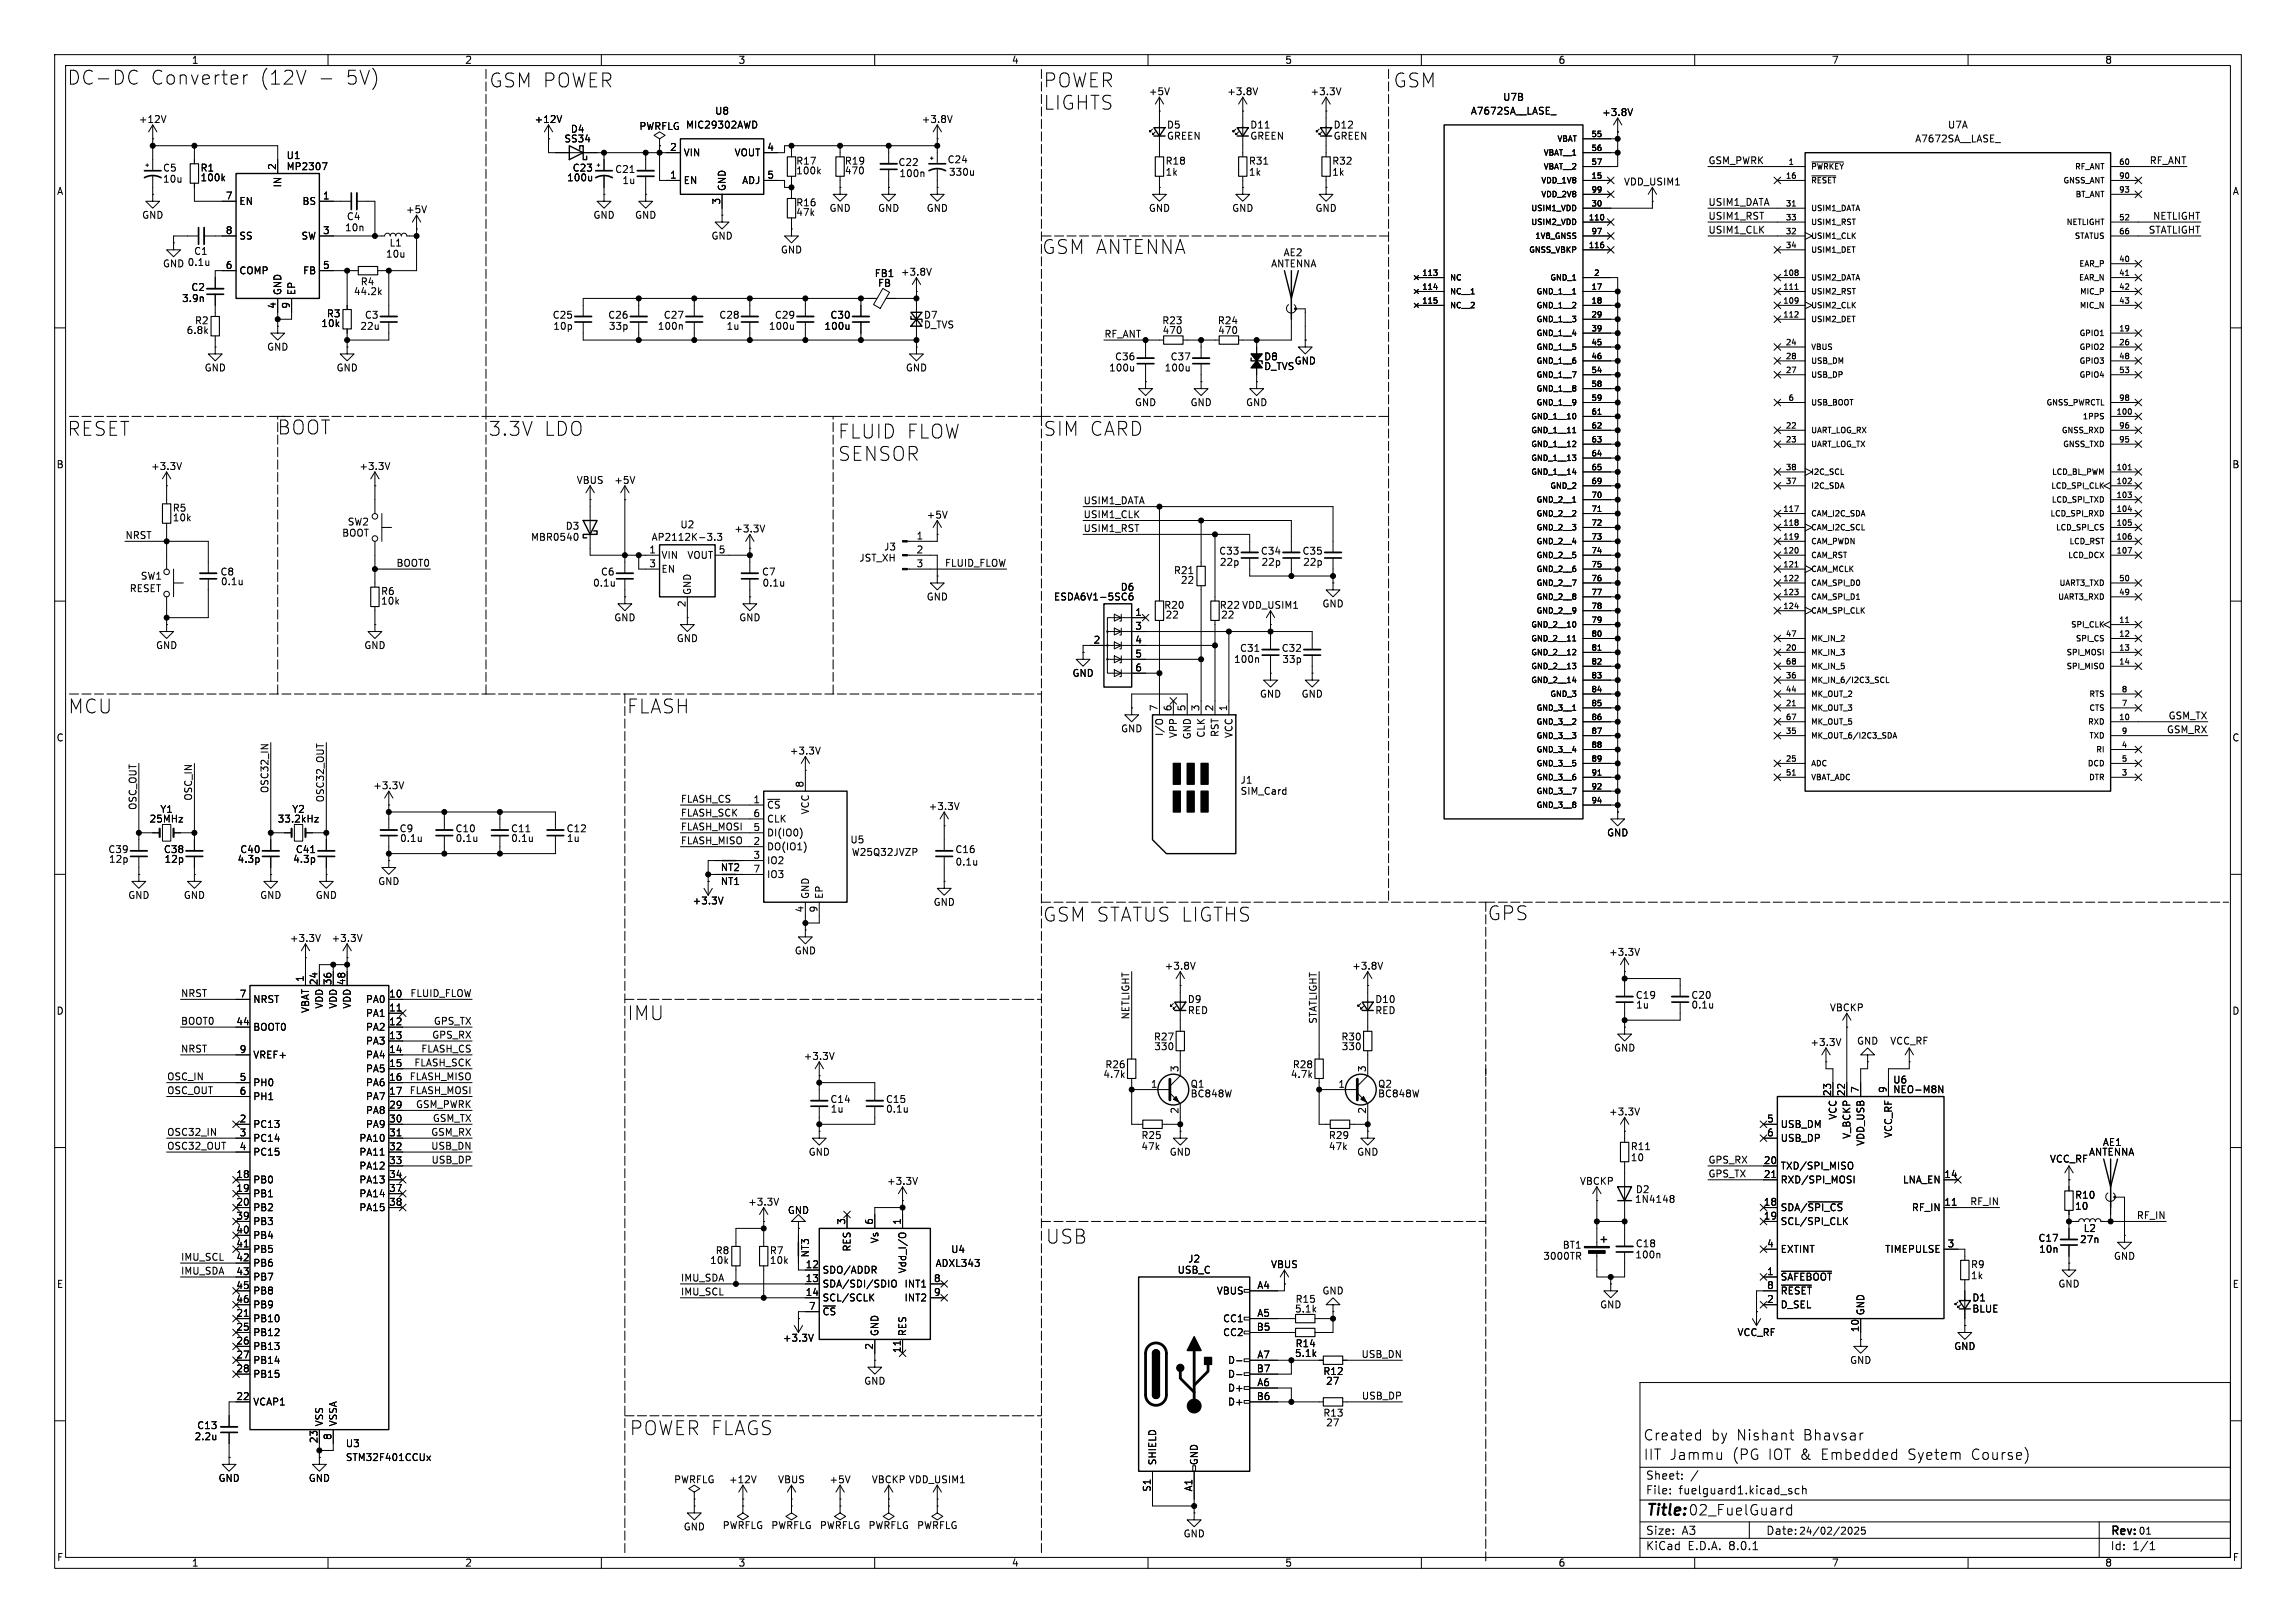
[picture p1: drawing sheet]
<svg xmlns="http://www.w3.org/2000/svg" width="420mm" height="297mm" viewBox="0 0 420 297" stroke-linecap="round" stroke-linejoin="round" font-family="sans-serif">
<defs><g id="words">
<g font-size="3.5">
<text x="12.3" y="15.7">DC-DC</text>
<text x="27.5" y="15.7">Converter</text>
<text x="47.4" y="15.7">(12V</text>
<text x="63" y="15.7">5V)</text>
<text x="89.5" y="16.2">GSM POWER</text>
<text x="190.8" y="16.2">POWER</text>
<text x="254.8" y="16.2">GSM</text>
<text x="190.8" y="20.3">LIGHTS</text>
<text x="190.5" y="46.7">GSM ANTENNA</text>
<text x="12.3" y="80">RESET</text>
<text x="50.8" y="79.7">BOOT</text>
<text x="89.4" y="80">3.3V</text>
<text x="99.5" y="80">LDO</text>
<text x="153.2" y="80.5">FLUID FLOW</text>
<text x="190.8" y="80">SIM CARD</text>
<text x="153.2" y="84.6">SENSOR</text>
<text x="12.5" y="130.8">MCU</text>
<text x="114.7" y="130.8">FLASH</text>
<text x="190.8" y="168.9">GSM STATUS LIGTHS</text>
<text x="272.1" y="168.6">GPS</text>
<text x="114.7" y="186.9">IMU</text>
<text x="191.3" y="227.8">USB</text>
<text x="115.2" y="262.9">POWER FLAGS</text>
</g>
<text font-size="2.8" x="301" y="277.9">Title: 02_FuelGuard</text>
<g font-size="2.7">
<text x="300.6" y="263.8">Created</text>
<text x="313" y="263.8">by</text>
<text x="317.7" y="263.8">Nishant</text>
<text x="329.9" y="263.8">Bhavsar</text>
<text x="300.6" y="267.4">IIT Jammu</text>
<text x="316.9" y="267.4">(PG</text>
<text x="323.5" y="267.4">IOT &amp;</text>
<text x="333.3" y="267.4">Embedded</text>
<text x="349.3" y="267.4">Syetem</text>
<text x="360.9" y="267.4">Course)</text>
</g>
<g font-size="2.1">
<text x="301" y="273.7">File:</text>
<text x="301" y="271">Sheet:</text>
<text x="307.1" y="273.7">fuelguard1.kicad_sch</text>
<text x="301" y="281.1">Size:</text>
<text x="307.6" y="281.1">A3</text>
<text x="323" y="281.1">Date:</text>
<text x="386" y="281.3">Rev:</text>
<text x="301" y="283.9">KiCad</text>
<text x="308.7" y="283.9">E.D.A.</text>
<text x="316.3" y="283.9">8.0.1</text>
<text x="386" y="283.9">Id:</text>
<text x="390.1" y="283.9">1/1</text>
</g>
<g font-size="1.8">
<text x="35" y="11.9">1</text>
<text x="85" y="11.9">2</text>
<text x="135" y="11.9">3</text>
<text x="185" y="11.9">4</text>
<text x="235" y="11.9">5</text>
<text x="285" y="11.9">6</text>
<text x="335" y="11.9">7</text>
<text x="385" y="11.9">8</text>
<text x="210.1" y="17.6">+5V</text>
<text x="224.4" y="17.6">+3.8V</text>
<text x="239.6" y="17.6">+3.3V</text>
<text x="25.3" y="22.7">+12V</text>
<text x="97.7" y="22.7">+12V</text>
<text x="116.9" y="24">PWRFLG MIC29302AWD</text>
<text x="130.7" y="21.2">U8</text>
<text x="168.5" y="22.7">+3.8V</text>
<text x="213.4" y="23.7">D5</text>
<text x="228.6" y="23.7">D11</text>
<text x="243.8" y="23.7">D12</text>
<text x="269" y="21.2">A7672SA__LASE_</text>
<text x="274.9" y="18.6">U7B</text>
<text x="293" y="21.4">+3.8V</text>
<text x="356.2" y="23.7">U7A</text>
<text x="52.3" y="29.3">U1</text>
<text x="103.1" y="26.3">SS34</text>
<text x="104.3" y="24.5">D4</text>
<text x="122.5" y="27.7">2</text>
<text x="125" y="28.8">VIN</text>
<text x="134.3" y="28.8">VOUT</text>
<text x="140.3" y="27.7">4</text>
<text x="213.4" y="25.8">GREEN</text>
<text x="228.6" y="25.8">GREEN</text>
<text x="243.8" y="25.8">GREEN</text>
<text x="350.2" y="26.3">A7672SA__LASE_</text>
<text x="10.3" y="35.9">A</text>
<text x="29.7" y="31.6">C5</text>
<text x="29.7" y="33.6">10u</text>
<text x="36.6" y="31.6">R1</text>
<text x="36.6" y="33.4">100k</text>
<text x="50.5" y="31.2" transform="rotate(-90 50.5 31.2)">2</text>
<text x="51.7" y="34.4" transform="rotate(-90 51.7 34.4)">IN</text>
<text x="52.3" y="31.3">MP2307</text>
<text x="103.6" y="33.4">100u</text>
<text x="104.7" y="31.6">C23</text>
<text x="112.4" y="31.9">C21</text>
<text x="113.8" y="33.9">1u</text>
<text x="122.5" y="32.8">1</text>
<text x="125" y="33.9">EN</text>
<text x="132.9" y="35.1" transform="rotate(-90 132.9 35.1)">GND</text>
<text x="135.7" y="33.9">ADJ</text>
<text x="140.3" y="32.8">5</text>
<text x="145.6" y="30.3">R17</text>
<text x="145.6" y="32.1">100k</text>
<text x="154.4" y="32.1">470</text>
<text x="154.4" y="30.3">R19</text>
<text x="164.2" y="30.6">C22</text>
<text x="164.4" y="32.6">100n</text>
<text x="173.2" y="30.1">C24</text>
<text x="173.5" y="32.4">330u</text>
<text x="213.1" y="30.3">R18</text>
<text x="213.1" y="32.4">1k</text>
<text x="228.4" y="30.3">R31</text>
<text x="228.4" y="32.4">1k</text>
<text x="243.6" y="30.3">R32</text>
<text x="243.6" y="32.4">1k</text>
<text x="297" y="34.1">VDD_USIM1</text>
<text x="312.4" y="30.1">GSM_PWRK</text>
<text x="393.1" y="30.1">RF_ANT</text>
<text x="408.3" y="35.9">A</text>
<text x="25.9" y="40.2">GND</text>
<text x="41.2" y="36.6">7</text>
<text x="43.7" y="37.7">EN</text>
<text x="55.2" y="37.7">BS</text>
<text x="59" y="36.6">1</text>
<text x="63.3" y="40.5">C4</text>
<text x="74.2" y="39.2">+5V</text>
<text x="108.5" y="40.2">GND</text>
<text x="116.1" y="40.2">GND</text>
<text x="131.8" y="37.5" transform="rotate(-90 131.8 37.5)">3</text>
<text x="145.6" y="39.7">47k</text>
<text x="145.6" y="37.9">R16</text>
<text x="151.6" y="39">GND</text>
<text x="160.5" y="39">GND</text>
<text x="169.4" y="39">GND</text>
<text x="210.1" y="39">GND</text>
<text x="225.3" y="39">GND</text>
<text x="240.5" y="39">GND</text>
<text x="312.4" y="40.3">USIM1_RST</text>
<text x="312.4" y="37.7">USIM1_DATA</text>
<text x="393.7" y="40.3">NETLIGHT</text>
<text x="35.4" y="46.8">C1</text>
<text x="41.2" y="42.9">8</text>
<text x="43.7" y="44">SS</text>
<text x="55" y="44">SW</text>
<text x="59" y="42.9">3</text>
<text x="63" y="42.5">10n</text>
<text x="70.5" y="47.3">10u</text>
<text x="71.2" y="45.3">L1</text>
<text x="130" y="44">GND</text>
<text x="142.7" y="46.6">GND</text>
<text x="234.7" y="47.1">AE2</text>
<text x="312.4" y="42.8">USIM1_CLK</text>
<text x="393" y="42.8">STATLIGHT</text>
<text x="29.7" y="49.1">GND 0.1u</text>
<text x="34.9" y="53.4">C2</text>
<text x="41.2" y="49.3">6</text>
<text x="43.7" y="50.4">COMP</text>
<text x="55.4" y="50.4">FB</text>
<text x="59" y="49.3">5</text>
<text x="65.9" y="52.4">R4</text>
<text x="159.9" y="50.9">FB1</text>
<text x="160.5" y="52.7">FB</text>
<text x="164.7" y="50.6">+3.8V</text>
<text x="232.4" y="49.1">ANTENNA</text>
<text x="33.2" y="55.5">3.9n</text>
<text x="35.6" y="59.5">R2</text>
<text x="50.5" y="56.6" transform="rotate(-90 50.5 56.6)">4</text>
<text x="51.7" y="54.1" transform="rotate(-90 51.7 54.1)">GND</text>
<text x="53.1" y="56.6" transform="rotate(-90 53.1 56.6)">9</text>
<text x="54.2" y="54.1" transform="rotate(-90 54.2 54.1)">EP</text>
<text x="59.7" y="58.3">R3</text>
<text x="64.6" y="54.2">44.2k</text>
<text x="66.6" y="58.5">C3</text>
<text x="101" y="58.5">C25</text>
<text x="111.2" y="58.5">C26</text>
<text x="121.3" y="58.5">C27</text>
<text x="131.5" y="58.5">C28</text>
<text x="141.6" y="58.5">C29</text>
<text x="151.8" y="58.5">C30</text>
<text x="168.9" y="58.5">D7</text>
<text x="212.5" y="59.5">R23</text>
<text x="222.7" y="59.5">R24</text>
<text x="34" y="61.3">6.8k</text>
<text x="48.8" y="64.4">GND</text>
<text x="58.7" y="60">10k</text>
<text x="65.8" y="60.6">22u</text>
<text x="101.1" y="60.6">10p</text>
<text x="111.3" y="60.6">33p</text>
<text x="120.2" y="60.6">100n</text>
<text x="132.8" y="60.6">1u</text>
<text x="140.6" y="60.6">100u</text>
<text x="150.7" y="60.6">100u</text>
<text x="168.9" y="60.3">D_TVS</text>
<text x="201.9" y="61.9">RF_ANT</text>
<text x="212.6" y="61.3">470</text>
<text x="222.7" y="61.3">470</text>
<text x="37.3" y="68.2">GND</text>
<text x="61.5" y="68.2">GND</text>
<text x="165.6" y="68.2">GND</text>
<text x="202.8" y="68.2">100u</text>
<text x="203.9" y="66.1">C36</text>
<text x="212.9" y="68.2">100u</text>
<text x="214" y="66.1">C37</text>
<text x="231.1" y="66.1">D8</text>
<text x="231.1" y="67.9">D_TVS</text>
<text x="236.7" y="66.9">GND</text>
<text x="207.5" y="74.5">GND</text>
<text x="217.7" y="74.5">GND</text>
<text x="227.8" y="74.5">GND</text>
<text x="10.3" y="85.9">B</text>
<text x="27.5" y="86.2">+3.3V</text>
<text x="65.6" y="86.2">+3.3V</text>
<text x="105.4" y="88.7">VBUS</text>
<text x="112.3" y="88.7">+5V</text>
<text x="408.2" y="85.9">B</text>
<text x="31.5" y="93.8">R5</text>
<text x="31.5" y="95.6">10k</text>
<text x="169.4" y="95.1">+5V</text>
<text x="198.1" y="92.4">USIM1_DATA</text>
<text x="198.1" y="94.9">USIM1_CLK</text>
<text x="22.9" y="98.7">NRST</text>
<text x="62.5" y="98.4">BOOT</text>
<text x="63.5" y="96.4">SW2</text>
<text x="97" y="99.2">MBR0540</text>
<text x="103.4" y="97.1">D3</text>
<text x="118.7" y="101.3">1</text>
<text x="119.1" y="99.2">AP2112K-3.3</text>
<text x="124.4" y="96.9">U2</text>
<text x="131.4" y="101.3">5</text>
<text x="134.2" y="97.6">+3.3V</text>
<text x="161.6" y="100.9">J3</text>
<text x="167.6" y="98.8">1</text>
<text x="167.6" y="101.3">2</text>
<text x="198.1" y="97.4">USIM1_RST</text>
<text x="222.9" y="101.7">C33</text>
<text x="230.5" y="101.7">C34</text>
<text x="238.2" y="101.7">C35</text>
<text x="25.7" y="106.3">SW1</text>
<text x="40.2" y="105.5">C8</text>
<text x="40.3" y="107.3">0.1u</text>
<text x="72.4" y="103.8">BOOT0</text>
<text x="108.4" y="107.5">0.1u</text>
<text x="109.8" y="105.5">C6</text>
<text x="118.7" y="103.9">3</text>
<text x="120.9" y="102.5">VIN</text>
<text x="120.9" y="105">EN</text>
<text x="125.6" y="102.5">VOUT</text>
<text x="139.3" y="105.5">C7</text>
<text x="139.4" y="107.5">0.1u</text>
<text x="157.1" y="103">JST_XH</text>
<text x="167.6" y="103.9">3</text>
<text x="172.8" y="103.8">FLUID_FLOW</text>
<text x="214.6" y="105.3">R21</text>
<text x="215.9" y="107">22</text>
<text x="223" y="103.7">22p</text>
<text x="230.7" y="103.7">22p</text>
<text x="238.3" y="103.7">22p</text>
<text x="23.6" y="108.6">RESET</text>
<text x="69.6" y="109.1">R6</text>
<text x="69.6" y="110.8">10k</text>
<text x="112.3" y="113.9">GND</text>
<text x="125.5" y="111.2" transform="rotate(-90 125.5 111.2)">2</text>
<text x="126.6" y="109" transform="rotate(-90 126.6 109)">GND</text>
<text x="135.1" y="113.9">GND</text>
<text x="169.4" y="110.1">GND</text>
<text x="192.7" y="110.1">ESDA6V1-5SC6</text>
<text x="204.9" y="108.3">D6</text>
<text x="207.6" y="112.8">1</text>
<text x="212.9" y="111.6">R20</text>
<text x="213.1" y="113.4">22</text>
<text x="223" y="111.6">R22 VDD_USIM1</text>
<text x="223.3" y="113.4">22</text>
<text x="241.8" y="111.4">GND</text>
<text x="28.4" y="119">GND</text>
<text x="66.5" y="119">GND</text>
<text x="123.7" y="117.7">GND</text>
<text x="200" y="117.9">2</text>
<text x="207.6" y="115.3">3</text>
<text x="207.6" y="117.9">4</text>
<text x="226.7" y="119.5">C31</text>
<text x="234.4" y="119.5">C32</text>
<text x="196.1" y="124.1">GND</text>
<text x="207.6" y="120.4">5</text>
<text x="207.6" y="122.9">6</text>
<text x="225.6" y="121.5">100n</text>
<text x="234.5" y="121.5">33p</text>
<text x="211.8" y="130.2" transform="rotate(-90 211.8 130.2)">7</text>
<text x="214.4" y="130.2" transform="rotate(-90 214.4 130.2)">6</text>
<text x="216.9" y="130.2" transform="rotate(-90 216.9 130.2)">5</text>
<text x="219.5" y="130.2" transform="rotate(-90 219.5 130.2)">3</text>
<text x="222" y="130.2" transform="rotate(-90 222 130.2)">2</text>
<text x="224.5" y="130.2" transform="rotate(-90 224.5 130.2)">1</text>
<text x="230.4" y="127.9">GND</text>
<text x="238" y="127.9">GND</text>
<text x="396.6" y="131.7">GSM_TX</text>
<text x="10.3" y="135.9">C</text>
<text x="205" y="134.2">GND</text>
<text x="213" y="134.8" transform="rotate(-90 213 134.8)">I/O</text>
<text x="215.5" y="135.1" transform="rotate(-90 215.5 135.1)">VPP</text>
<text x="218" y="135.4" transform="rotate(-90 218 135.4)">GND</text>
<text x="220.6" y="135.1" transform="rotate(-90 220.6 135.1)">CLK</text>
<text x="223.1" y="135" transform="rotate(-90 223.1 135)">RST</text>
<text x="225.7" y="135.1" transform="rotate(-90 225.7 135.1)">VCC</text>
<text x="396.3" y="134.3">GSM_RX</text>
<text x="408.2" y="135.9">C</text>
<text x="144.4" y="138.3">+3.3V</text>
<text x="226.8" y="143.6">J1</text>
<text x="25.1" y="148.3" transform="rotate(-90 25.1 148.3)">OSC_OUT</text>
<text x="29.2" y="148.9">Y1</text>
<text x="35.2" y="146.6" transform="rotate(-90 35.2 146.6)">OSC_IN</text>
<text x="49.2" y="145.2" transform="rotate(-90 49.2 145.2)">OSC32_IN</text>
<text x="53.4" y="148.9">Y2</text>
<text x="59.3" y="146.9" transform="rotate(-90 59.3 146.9)">OSC32_OUT</text>
<text x="68.2" y="144.6">+3.3V</text>
<text x="124.5" y="147">FLASH_CS</text>
<text x="124.5" y="149.5">FLASH_SCK</text>
<text x="137.7" y="147.1">1</text>
<text x="137.7" y="149.6">6</text>
<text x="140.2" y="148.2">~{CS}</text>
<text x="147.1" y="144.2" transform="rotate(-90 147.1 144.2)">8</text>
<text x="148.2" y="149.1" transform="rotate(-90 148.2 149.1)">VCC</text>
<text x="169.8" y="148.4">+3.3V</text>
<text x="226.8" y="145.6">SIM_Card</text>
<text x="27.3" y="150.7">25MHz</text>
<text x="50.7" y="150.7">33.2kHz</text>
<text x="73" y="152.5">C9</text>
<text x="73.1" y="154.3">0.1u</text>
<text x="83.2" y="152.5">C10</text>
<text x="83.2" y="154.3">0.1u</text>
<text x="93.4" y="152.5">C11</text>
<text x="93.4" y="154.3">0.1u</text>
<text x="103.5" y="152.5">C12</text>
<text x="103.6" y="154.3">1u</text>
<text x="124.5" y="154.6">FLASH_MISO</text>
<text x="124.5" y="152.1">FLASH_MOSI</text>
<text x="137.7" y="154.7">2</text>
<text x="137.7" y="152.1">5</text>
<text x="140.2" y="155.8">DO(IO1)</text>
<text x="140.2" y="153.3">DI(IO0)</text>
<text x="140.2" y="150.7">CLK</text>
<text x="155.5" y="154.5">U5</text>
<text x="293.9" y="153.3">GND</text>
<text x="19.7" y="156.3">C39</text>
<text x="19.8" y="158.1">12p</text>
<text x="29.9" y="156.3">C38</text>
<text x="30" y="158.1">12p</text>
<text x="43.4" y="158.1">4.3p</text>
<text x="43.9" y="156.3">C40</text>
<text x="53.5" y="158.1">4.3p</text>
<text x="54" y="156.3">C41</text>
<text x="131.7" y="159.6">NT2</text>
<text x="137.7" y="157.2">3</text>
<text x="137.7" y="159.8">7</text>
<text x="140.2" y="158.3">IO2</text>
<text x="140.2" y="160.9">IO3</text>
<text x="155.7" y="156.8">W25Q32JVZP</text>
<text x="174.7" y="156.3">C16</text>
<text x="174.7" y="158.6">0.1u</text>
<text x="23.4" y="164.7">GND</text>
<text x="33.5" y="164.7">GND</text>
<text x="47.5" y="164.7">GND</text>
<text x="57.7" y="164.7">GND</text>
<text x="69.1" y="162.2">GND</text>
<text x="126.6" y="165.7">+3.3V</text>
<text x="131.7" y="162.2">NT1</text>
<text x="147.1" y="167.1" transform="rotate(-90 147.1 167.1)">4</text>
<text x="148.2" y="164.6" transform="rotate(-90 148.2 164.6)">GND</text>
<text x="149.6" y="167.1" transform="rotate(-90 149.6 167.1)">9</text>
<text x="150.7" y="164.6" transform="rotate(-90 150.7 164.6)">EP</text>
<text x="170.7" y="166">GND</text>
<text x="52.9" y="172.6">+3.3V</text>
<text x="60.6" y="172.6">+3.3V</text>
<text x="55.6" y="179.8" transform="rotate(-90 55.6 179.8)">1</text>
<text x="145.3" y="174.9">GND</text>
<text x="213" y="177.6">+3.8V</text>
<text x="247.2" y="177.6">+3.8V</text>
<text x="294.2" y="175.1">+3.3V</text>
<text x="10.3" y="185.9">D</text>
<text x="33" y="182.5">NRST</text>
<text x="43.7" y="182.6">7</text>
<text x="46.2" y="183.7">NRST</text>
<text x="56.7" y="185.5" transform="rotate(-90 56.7 185.5)">VBAT</text>
<text x="58.2" y="180.4" transform="rotate(-90 58.2 180.4)">24</text>
<text x="59.3" y="184.7" transform="rotate(-90 59.3 184.7)">VDD</text>
<text x="60.7" y="180.4" transform="rotate(-90 60.7 180.4)">36</text>
<text x="61.8" y="184.7" transform="rotate(-90 61.8 184.7)">VDD</text>
<text x="63.2" y="180.4" transform="rotate(-90 63.2 180.4)">48</text>
<text x="64.4" y="184.7" transform="rotate(-90 64.4 184.7)">VDD</text>
<text x="66.8" y="183.7">PA0</text>
<text x="71.1" y="182.6">10</text>
<text x="71.1" y="185.2">11</text>
<text x="75" y="182.5">FLUID_FLOW</text>
<text x="217.2" y="183.7">D9</text>
<text x="217.2" y="185.8">RED</text>
<text x="251.5" y="183.7">D10</text>
<text x="251.5" y="185.8">RED</text>
<text x="299.1" y="183">C19</text>
<text x="299.2" y="184.8">1u</text>
<text x="309.3" y="183">C20</text>
<text x="309.3" y="184.8">0.1u</text>
<text x="334.6" y="185.3">VBCKP</text>
<text x="408.2" y="185.9">D</text>
<text x="33" y="187.6">BOOT0</text>
<text x="43.1" y="187.7">44</text>
<text x="46.2" y="188.8">BOOT0</text>
<text x="66.8" y="186.3">PA1</text>
<text x="66.8" y="188.8">PA2</text>
<text x="66.8" y="191.4">PA3</text>
<text x="71.1" y="187.7">12</text>
<text x="71.1" y="190.2">13</text>
<text x="79" y="190.2">GPS_RX</text>
<text x="79.3" y="187.6">GPS_TX</text>
<text x="206.7" y="186.7" transform="rotate(-90 206.7 186.7)">NETLIGHT</text>
<text x="211" y="190.6">R27</text>
<text x="241" y="187.4" transform="rotate(-90 241 187.4)">STATLIGHT</text>
<text x="245.3" y="190.6">R30</text>
<text x="331.1" y="191.6">+3.3V</text>
<text x="339.6" y="191.4">GND</text>
<text x="345.7" y="191.4">VCC_RF</text>
<text x="30.5" y="197.8">OSC_IN</text>
<text x="33" y="192.7">NRST</text>
<text x="43.7" y="197.9">5</text>
<text x="43.7" y="192.8">9</text>
<text x="46.2" y="193.9">VREF+</text>
<text x="66.8" y="193.9">PA4</text>
<text x="66.8" y="196.4">PA5</text>
<text x="71.1" y="192.8">14</text>
<text x="71.1" y="195.3">15</text>
<text x="71.1" y="197.9">16</text>
<text x="74.8" y="197.8">FLASH_MISO</text>
<text x="75.7" y="195.2">FLASH_SCK</text>
<text x="77" y="192.7">FLASH_CS</text>
<text x="146.9" y="194.2">+3.3V</text>
<text x="201.7" y="197.5">4.7k</text>
<text x="202.1" y="195.7">R26</text>
<text x="211" y="192.4">330</text>
<text x="215.6" y="196.3" transform="rotate(-90 215.6 196.3)">3</text>
<text x="236" y="197.5">4.7k</text>
<text x="236.4" y="195.7">R28</text>
<text x="245.3" y="192.4">330</text>
<text x="249.9" y="196.3" transform="rotate(-90 249.9 196.3)">3</text>
<text x="295.1" y="192.6">GND</text>
<text x="30.5" y="200.3">OSC_OUT</text>
<text x="43.7" y="200.4">6</text>
<text x="46.2" y="199">PH0</text>
<text x="46.2" y="201.5">PH1</text>
<text x="66.8" y="199">PA6</text>
<text x="66.8" y="201.5">PA7</text>
<text x="71.1" y="200.4">17</text>
<text x="71.1" y="202.9">29</text>
<text x="74.8" y="200.3">FLASH_MOSI</text>
<text x="76" y="202.9">GSM_PWRK</text>
<text x="151.8" y="202">C14</text>
<text x="151.9" y="203.8">1u</text>
<text x="162" y="202">C15</text>
<text x="162" y="203.8">0.1u</text>
<text x="210.4" y="199.1">1</text>
<text x="215.6" y="203.9" transform="rotate(-90 215.6 203.9)">2</text>
<text x="217.7" y="201">BC848W</text>
<text x="217.7" y="199.2">Q1</text>
<text x="244.7" y="199.1">1</text>
<text x="249.9" y="203.9" transform="rotate(-90 249.9 203.9)">2</text>
<text x="252" y="201">BC848W</text>
<text x="252" y="199.2">Q2</text>
<text x="335" y="200.7" transform="rotate(-90 335 200.7)">23</text>
<text x="337.6" y="200.7" transform="rotate(-90 337.6 200.7)">22</text>
<text x="340.1" y="200.1" transform="rotate(-90 340.1 200.1)">7</text>
<text x="345.2" y="200.1" transform="rotate(-90 345.2 200.1)">9</text>
<text x="346.2" y="198.5">U6</text>
<text x="346.2" y="200.3">NEO-M8N</text>
<text x="30.5" y="207.9">OSC32_IN</text>
<text x="43.7" y="205.5">2</text>
<text x="43.7" y="208">3</text>
<text x="46.2" y="206.6">PC13</text>
<text x="46.2" y="209.1">PC14</text>
<text x="65.6" y="209.1">PA10</text>
<text x="66.8" y="204.1">PA8</text>
<text x="66.8" y="206.6">PA9</text>
<text x="71.1" y="205.5">30</text>
<text x="71.1" y="208">31</text>
<text x="78.8" y="207.9">GSM_RX</text>
<text x="79.1" y="205.4">GSM_TX</text>
<text x="208.7" y="208.6">R25</text>
<text x="243" y="208.6">R29</text>
<text x="294.2" y="204.3">+3.3V</text>
<text x="323.1" y="205.5">5</text>
<text x="323.1" y="208">6</text>
<text x="325.6" y="206.6">USB_DM</text>
<text x="325.6" y="209.1">USB_DP</text>
<text x="336.1" y="205" transform="rotate(-90 336.1 205)">VCC</text>
<text x="338.7" y="208.5" transform="rotate(-90 338.7 208.5)">V_BCKP</text>
<text x="341.2" y="209.8" transform="rotate(-90 341.2 209.8)">VDD_USB</text>
<text x="346.3" y="208.3" transform="rotate(-90 346.3 208.3)">VCC_RF</text>
<text x="384.6" y="209.9">AE1</text>
<text x="30.5" y="210.5">OSC32_OUT</text>
<text x="43.1" y="215.6">18</text>
<text x="43.7" y="210.6">4</text>
<text x="46.2" y="211.7">PC15</text>
<text x="65.6" y="211.7">PA11</text>
<text x="65.6" y="214.2">PA12</text>
<text x="71.1" y="210.6">32</text>
<text x="71.1" y="213.1">33</text>
<text x="71.1" y="215.6">34</text>
<text x="78.8" y="210.5">USB_DN</text>
<text x="78.8" y="213">USB_DP</text>
<text x="147.8" y="211.7">GND</text>
<text x="208.7" y="210.7">47k</text>
<text x="213.9" y="211.7">GND</text>
<text x="243" y="210.7">47k</text>
<text x="248.2" y="211.7">GND</text>
<text x="298.2" y="210.7">R11</text>
<text x="298.2" y="212.7">10</text>
<text x="312.4" y="213">GPS_RX</text>
<text x="312.4" y="215.6">GPS_TX</text>
<text x="322.5" y="213.1">20</text>
<text x="322.5" y="215.6">21</text>
<text x="325.6" y="214.2">TXD/SPI_MISO</text>
<text x="355.6" y="215.6">14</text>
<text x="374.9" y="213">VCC_RF</text>
<text x="382" y="211.7">ANTENNA</text>
<text x="43.1" y="218.2">19</text>
<text x="43.1" y="220.7">20</text>
<text x="46.2" y="216.8">PB0</text>
<text x="46.2" y="219.3">PB1</text>
<text x="46.2" y="221.8">PB2</text>
<text x="65.6" y="216.8">PA13</text>
<text x="65.6" y="219.3">PA14</text>
<text x="65.6" y="221.8">PA15</text>
<text x="71.1" y="218.2">37</text>
<text x="71.1" y="220.7">38</text>
<text x="136.8" y="220.8">+3.3V</text>
<text x="162.2" y="217">+3.3V</text>
<text x="288.9" y="217">VBCKP</text>
<text x="299" y="220.3">1N4148</text>
<text x="299.1" y="218.5">D2</text>
<text x="322.5" y="220.7">18</text>
<text x="325.6" y="221.8">SDA/~{SPI_CS}</text>
<text x="325.6" y="216.8">RXD/SPI_MOSI</text>
<text x="348" y="216.8">LNA_EN</text>
<text x="349.6" y="221.8">RF_IN</text>
<text x="355.6" y="220.7">11</text>
<text x="360.3" y="220.6">RF_IN</text>
<text x="379.5" y="219.6">R10</text>
<text x="379.5" y="221.6">10</text>
<text x="43.1" y="223.3">39</text>
<text x="43.1" y="225.8">40</text>
<text x="46.2" y="224.4">PB3</text>
<text x="46.2" y="226.9">PB4</text>
<text x="144" y="222.4">GND</text>
<text x="154.7" y="224.2" transform="rotate(-90 154.7 224.2)">3</text>
<text x="159.8" y="224.2" transform="rotate(-90 159.8 224.2)">6</text>
<text x="160.9" y="227.6" transform="rotate(-90 160.9 227.6)">Vs</text>
<text x="164.8" y="224.2" transform="rotate(-90 164.8 224.2)">1</text>
<text x="322.5" y="223.3">19</text>
<text x="325.6" y="224.4">SCL/SPI_CLK</text>
<text x="372.8" y="227.4">C17</text>
<text x="380.4" y="227.7">27n</text>
<text x="381.1" y="225.7">L2</text>
<text x="390.8" y="223.2">RF_IN</text>
<text x="33" y="230.8">IMU_SCL</text>
<text x="33" y="233.3">IMU_SDA</text>
<text x="43.1" y="228.3">41</text>
<text x="43.1" y="230.9">42</text>
<text x="43.1" y="233.4">43</text>
<text x="46.2" y="229.5">PB5</text>
<text x="46.2" y="232">PB6</text>
<text x="129.8" y="231.5">10k</text>
<text x="130.8" y="229.7">R8</text>
<text x="140.7" y="229.7">R7</text>
<text x="140.7" y="231.5">10k</text>
<text x="147.3" y="232.2">12</text>
<text x="148.2" y="230.2" transform="rotate(-90 148.2 230.2)">NT3</text>
<text x="150.4" y="233.3">SDO/ADDR</text>
<text x="155.8" y="229.1" transform="rotate(-90 155.8 229.1)">RES</text>
<text x="166" y="233.1" transform="rotate(-90 166 233.1)">Vdd_I/O</text>
<text x="171" y="232">ADXL343</text>
<text x="173.9" y="229.5">U4</text>
<text x="215.3" y="233.3">USB_C</text>
<text x="217.2" y="231.2">J2</text>
<text x="232.4" y="232.3">VBUS</text>
<text x="282.2" y="230.7">3000TR</text>
<text x="285.8" y="228.7">BT1</text>
<text x="299" y="230.5">100n</text>
<text x="299.1" y="228.4">C18</text>
<text x="323.1" y="233.4">1</text>
<text x="323.1" y="228.3">4</text>
<text x="325.6" y="229.5">EXTINT</text>
<text x="344.7" y="229.5">TIMEPULSE</text>
<text x="356.2" y="228.3">3</text>
<text x="360.4" y="232.3">R9</text>
<text x="372.9" y="229.5">10n</text>
<text x="386.6" y="230.7">GND</text>
<text x="10.3" y="235.9">E</text>
<text x="43.1" y="236">45</text>
<text x="43.1" y="238.5">46</text>
<text x="46.2" y="234.5">PB7</text>
<text x="46.2" y="237.1">PB8</text>
<text x="46.2" y="239.6">PB9</text>
<text x="124.5" y="234.6">IMU_SDA</text>
<text x="124.5" y="237.1">IMU_SCL</text>
<text x="147.3" y="234.7">13</text>
<text x="147.3" y="237.2">14</text>
<text x="147.9" y="239.8">7</text>
<text x="150.4" y="235.8">SDA/SDI/SDIO</text>
<text x="150.4" y="238.4">SCL/SCLK</text>
<text x="165.4" y="235.8">INT1</text>
<text x="165.4" y="238.4">INT2</text>
<text x="170.7" y="234.7">8</text>
<text x="170.7" y="237.2">9</text>
<text x="222.5" y="237.1">VBUS</text>
<text x="229.9" y="236">A4</text>
<text x="236.9" y="238.6">R15</text>
<text x="241.8" y="237.1">GND</text>
<text x="292.6" y="239.6">GND</text>
<text x="323.1" y="238.5">2</text>
<text x="323.1" y="236">8</text>
<text x="325.6" y="234.5">~{SAFEBOOT}</text>
<text x="325.6" y="239.6">D_SEL</text>
<text x="325.6" y="237.1">~{RESET}</text>
<text x="360.4" y="234.3">1k</text>
<text x="360.7" y="238.4">D1</text>
<text x="376.4" y="235.8">GND</text>
<text x="408.3" y="235.9">E</text>
<text x="43.1" y="241">21</text>
<text x="43.1" y="243.6">25</text>
<text x="46.2" y="242.2">PB10</text>
<text x="46.2" y="244.7">PB12</text>
<text x="143.1" y="245.7">+3.3V</text>
<text x="150.4" y="240.9">~{CS}</text>
<text x="160.9" y="244.6" transform="rotate(-90 160.9 244.6)">GND</text>
<text x="166" y="244.6" transform="rotate(-90 166 244.6)">RES</text>
<text x="223.6" y="242.2">CC1</text>
<text x="223.6" y="244.7">CC2</text>
<text x="229.8" y="243.6">B5</text>
<text x="229.9" y="241">A5</text>
<text x="236.8" y="240.4">5.1k</text>
<text x="317.7" y="244.7">VCC_RF</text>
<text x="340.1" y="243.9" transform="rotate(-90 340.1 243.9)">10</text>
<text x="341.2" y="240.8" transform="rotate(-90 341.2 240.8)">GND</text>
<text x="360.7" y="240.4">BLUE</text>
<text x="43.1" y="246.1">26</text>
<text x="43.1" y="248.7">27</text>
<text x="43.1" y="251.2">28</text>
<text x="46.2" y="247.2">PB13</text>
<text x="46.2" y="249.8">PB14</text>
<text x="159.8" y="247.1" transform="rotate(-90 159.8 247.1)">2</text>
<text x="164.8" y="247.7" transform="rotate(-90 164.8 247.7)">11</text>
<text x="224.5" y="249.8">D-</text>
<text x="229.8" y="251.2">B7</text>
<text x="229.9" y="248.7">A7</text>
<text x="236.8" y="248.5">5.1k</text>
<text x="236.9" y="246.7">R14</text>
<text x="242" y="251.8">R12</text>
<text x="249" y="248.6">USB_DN</text>
<text x="338.3" y="249.8">GND</text>
<text x="357.4" y="247.2">GND</text>
<text x="43.1" y="256.3">22</text>
<text x="46.2" y="257.4">VCAP1</text>
<text x="46.2" y="252.3">PB15</text>
<text x="158" y="253.6">GND</text>
<text x="224.5" y="254.9">D+</text>
<text x="224.5" y="257.4">D+</text>
<text x="224.5" y="252.3">D-</text>
<text x="229.8" y="256.3">B6</text>
<text x="229.9" y="253.7">A6</text>
<text x="242.5" y="253.6">27</text>
<text x="249" y="256.2">USB_DP</text>
<text x="35.5" y="263.8">2.2u</text>
<text x="36" y="261.7">C13</text>
<text x="59.3" y="261.1" transform="rotate(-90 59.3 261.1)">VSS</text>
<text x="60.7" y="263.6" transform="rotate(-90 60.7 263.6)">8</text>
<text x="61.8" y="261.1" transform="rotate(-90 61.8 261.1)">VSSA</text>
<text x="242" y="259.4">R13</text>
<text x="242.5" y="261.2">27</text>
<text x="58.2" y="264.2" transform="rotate(-90 58.2 264.2)">23</text>
<text x="63.2" y="265">U3</text>
<text x="63.2" y="267.6">STM32F401CCUx</text>
<text x="211.7" y="268.2" transform="rotate(-90 211.7 268.2)">SHIELD</text>
<text x="219.3" y="268.2" transform="rotate(-90 219.3 268.2)">GND</text>
<text x="39.9" y="271.4">GND</text>
<text x="56.4" y="271.4">GND</text>
<text x="123.2" y="271.6">PWRFLG</text>
<text x="133.2" y="271.6">+12V</text>
<text x="142.2" y="271.6">VBUS</text>
<text x="151.6" y="271.6">+5V</text>
<text x="159.4" y="271.6">VBCKP VDD_USIM1</text>
<text x="210.6" y="273.1" transform="rotate(-90 210.6 273.1)">S1</text>
<text x="218.2" y="273" transform="rotate(-90 218.2 273)">A1</text>
<text x="125" y="280.3">GND</text>
<text x="132.1" y="280">PWRFLG</text>
<text x="141" y="280">PWRFLG</text>
<text x="149.9" y="280">PWRFLG</text>
<text x="158.8" y="280">PWRFLG</text>
<text x="167.7" y="280">PWRFLG</text>
<text x="216.4" y="281.5">GND</text>
<text x="329" y="281">24/02/2025</text>
<text x="391.1" y="281">01</text>
<text x="10.3" y="285.9">F</text>
<text x="35" y="286.9">1</text>
<text x="85" y="286.9">2</text>
<text x="135" y="286.9">3</text>
<text x="185" y="286.9">4</text>
<text x="235" y="286.9">5</text>
<text x="285" y="286.9">6</text>
<text x="335" y="286.9">7</text>
<text x="385" y="286.9">8</text>
<text x="408.3" y="285.9">F</text>
</g>
<g font-size="1.4">
<text x="282.2" y="28.7">VBAT__1</text>
<text x="284.8" y="26.1">VBAT</text>
<text x="291" y="25.1">55</text>
<text x="291" y="27.7">56</text>
<text x="281.8" y="33.8">VDD_1V8</text>
<text x="282.2" y="31.2">VBAT__2</text>
<text x="291" y="32.8">15</text>
<text x="291" y="30.2">57</text>
<text x="291" y="35.3">99</text>
<text x="326.6" y="32.8">16</text>
<text x="327.1" y="30.2">1</text>
<text x="331.2" y="31.2">~{PWRKEY}</text>
<text x="331.2" y="33.8">~{RESET}</text>
<text x="377.3" y="33.8">GNSS_ANT</text>
<text x="379.4" y="31.2">RF_ANT</text>
<text x="387.5" y="30.2">60</text>
<text x="387.5" y="32.8">90</text>
<text x="387.5" y="35.3">93</text>
<text x="280" y="41.4">USIM2_VDD</text>
<text x="280" y="38.8">USIM1_VDD</text>
<text x="281.8" y="36.3">VDD_2V8</text>
<text x="290.5" y="40.4">110</text>
<text x="291" y="37.8">30</text>
<text x="326.6" y="37.8">31</text>
<text x="326.6" y="40.4">33</text>
<text x="331.2" y="38.8">USIM1_DATA</text>
<text x="331.2" y="41.4">USIM1_RST</text>
<text x="377.9" y="41.4">NETLIGHT</text>
<text x="379.5" y="36.3">BT_ANT</text>
<text x="387.5" y="40.4">52</text>
<text x="279.6" y="46.5">GNSS_VBKP</text>
<text x="280.7" y="43.9">1V8_GNSS</text>
<text x="290.5" y="45.5">116</text>
<text x="291" y="42.9">97</text>
<text x="326.6" y="42.9">32</text>
<text x="326.6" y="45.5">34</text>
<text x="331.2" y="43.9">USIM1_CLK</text>
<text x="331.2" y="46.5">USIM1_DET</text>
<text x="379.4" y="43.9">STATUS</text>
<text x="387.5" y="42.9">66</text>
<text x="260" y="50.5">113</text>
<text x="260" y="53.1">114</text>
<text x="265.2" y="51.5">NC</text>
<text x="283.5" y="51.5">GND_1</text>
<text x="291" y="53.1">17</text>
<text x="291.5" y="50.5">2</text>
<text x="326.1" y="50.5">108</text>
<text x="326.1" y="53.1">111</text>
<text x="331.2" y="51.5">USIM2_DATA</text>
<text x="380.2" y="51.5">EAR_N</text>
<text x="380.2" y="49">EAR_P</text>
<text x="387.5" y="48">40</text>
<text x="387.5" y="50.5">41</text>
<text x="387.5" y="53.1">42</text>
<text x="260" y="55.6">115</text>
<text x="265.2" y="54.1">NC__1</text>
<text x="265.2" y="56.6">NC__2</text>
<text x="280.9" y="54.1">GND_1__1</text>
<text x="280.9" y="56.6">GND_1__2</text>
<text x="280.9" y="59.2">GND_1__3</text>
<text x="291" y="55.6">18</text>
<text x="291" y="58.2">29</text>
<text x="326.1" y="55.6">109</text>
<text x="326.1" y="58.2">112</text>
<text x="331.2" y="56.6">USIM2_CLK</text>
<text x="331.2" y="54.1">USIM2_RST</text>
<text x="331.2" y="59.2">USIM2_DET</text>
<text x="380.3" y="56.6">MIC_N</text>
<text x="380.4" y="54.1">MIC_P</text>
<text x="387.5" y="55.6">43</text>
<text x="280.9" y="61.7">GND_1__4</text>
<text x="280.9" y="64.2">GND_1__5</text>
<text x="291" y="60.7">39</text>
<text x="291" y="63.2">45</text>
<text x="291" y="65.8">46</text>
<text x="326.6" y="63.2">24</text>
<text x="326.6" y="65.8">28</text>
<text x="331.2" y="64.2">VBUS</text>
<text x="380.3" y="61.7">GPIO1</text>
<text x="380.3" y="64.2">GPIO2</text>
<text x="387.5" y="60.7">19</text>
<text x="387.5" y="63.2">26</text>
<text x="387.5" y="65.8">48</text>
<text x="280.9" y="66.8">GND_1__6</text>
<text x="280.9" y="69.3">GND_1__7</text>
<text x="280.9" y="71.9">GND_1__8</text>
<text x="291" y="68.3">54</text>
<text x="291" y="70.9">58</text>
<text x="326.6" y="68.3">27</text>
<text x="331.2" y="69.3">USB_DP</text>
<text x="331.2" y="66.8">USB_DM</text>
<text x="380.3" y="66.8">GPIO3</text>
<text x="380.3" y="69.3">GPIO4</text>
<text x="387.5" y="68.3">53</text>
<text x="280" y="76.9">GND_1__10</text>
<text x="280.9" y="74.4">GND_1__9</text>
<text x="291" y="73.4">59</text>
<text x="291" y="75.9">61</text>
<text x="327.1" y="73.4">6</text>
<text x="331.2" y="74.4">USB_BOOT</text>
<text x="374.2" y="74.4">GNSS_PWRCTL</text>
<text x="380.8" y="76.9">1PPS</text>
<text x="387" y="75.9">100</text>
<text x="387.5" y="73.4">98</text>
<text x="280" y="79.5">GND_1__11</text>
<text x="280" y="82">GND_1__12</text>
<text x="291" y="78.5">62</text>
<text x="291" y="81">63</text>
<text x="291" y="83.6">64</text>
<text x="326.6" y="78.5">22</text>
<text x="326.6" y="81">23</text>
<text x="331.2" y="79.5">UART_LOG_RX</text>
<text x="331.2" y="82">UART_LOG_TX</text>
<text x="377" y="79.5">GNSS_RXD</text>
<text x="377.3" y="82">GNSS_TXD</text>
<text x="387.5" y="81">95</text>
<text x="387.5" y="78.5">96</text>
<text x="280" y="84.6">GND_1__13</text>
<text x="280" y="87.1">GND_1__14</text>
<text x="283.5" y="89.6">GND_2</text>
<text x="291" y="86.1">65</text>
<text x="291" y="88.6">69</text>
<text x="326.6" y="88.6">37</text>
<text x="326.6" y="86.1">38</text>
<text x="331.2" y="89.6">I2C_SDA</text>
<text x="331.2" y="87.1">I2C_SCL</text>
<text x="375.1" y="89.6">LCD_SPI_CLK</text>
<text x="375.2" y="87.1">LCD_BL_PWM</text>
<text x="387" y="86.1">101</text>
<text x="387" y="88.6">102</text>
<text x="280.9" y="92.2">GND_2__1</text>
<text x="280.9" y="94.7">GND_2__2</text>
<text x="291" y="91.2">70</text>
<text x="291" y="93.7">71</text>
<text x="326.1" y="93.7">117</text>
<text x="331.2" y="94.7">CAM_I2C_SDA</text>
<text x="374.9" y="94.7">LCD_SPI_RXD</text>
<text x="375.2" y="92.2">LCD_SPI_TXD</text>
<text x="387" y="91.2">103</text>
<text x="387" y="93.7">104</text>
<text x="280.9" y="97.3">GND_2__3</text>
<text x="280.9" y="99.8">GND_2__4</text>
<text x="291" y="96.3">72</text>
<text x="291" y="98.8">73</text>
<text x="291" y="101.3">74</text>
<text x="326.1" y="96.3">118</text>
<text x="326.1" y="98.8">119</text>
<text x="326.1" y="101.3">120</text>
<text x="331.2" y="97.3">CAM_I2C_SCL</text>
<text x="331.2" y="99.8">CAM_PWDN</text>
<text x="376" y="97.3">LCD_SPI_CS</text>
<text x="378.4" y="99.8">LCD_RST</text>
<text x="387" y="96.3">105</text>
<text x="387" y="98.8">106</text>
<text x="387" y="101.3">107</text>
<text x="280.9" y="102.3">GND_2__5</text>
<text x="280.9" y="104.9">GND_2__6</text>
<text x="280.9" y="107.4">GND_2__7</text>
<text x="291" y="103.9">75</text>
<text x="291" y="106.4">76</text>
<text x="326.1" y="103.9">121</text>
<text x="326.1" y="106.4">122</text>
<text x="331.2" y="102.3">CAM_RST</text>
<text x="331.2" y="104.9">CAM_MCLK</text>
<text x="331.2" y="107.4">CAM_SPI_D0</text>
<text x="376.6" y="107.4">UART3_TXD</text>
<text x="378.2" y="102.3">LCD_DCX</text>
<text x="387.5" y="106.4">50</text>
<text x="280.9" y="110">GND_2__8</text>
<text x="280.9" y="112.5">GND_2__9</text>
<text x="291" y="109">77</text>
<text x="291" y="111.5">78</text>
<text x="326.1" y="109">123</text>
<text x="326.1" y="111.5">124</text>
<text x="331.2" y="110">CAM_SPI_D1</text>
<text x="331.2" y="112.5">CAM_SPI_CLK</text>
<text x="376.3" y="110">UART3_RXD</text>
<text x="387.5" y="109">49</text>
<text x="280" y="115">GND_2__10</text>
<text x="280" y="117.6">GND_2__11</text>
<text x="291" y="114">79</text>
<text x="291" y="116.6">80</text>
<text x="291" y="119.1">81</text>
<text x="326.6" y="119.1">20</text>
<text x="326.6" y="116.6">47</text>
<text x="331.2" y="117.6">MK_IN_2</text>
<text x="378.7" y="115">SPI_CLK</text>
<text x="379.6" y="117.6">SPI_CS</text>
<text x="387.5" y="114">11</text>
<text x="387.5" y="116.6">12</text>
<text x="387.5" y="119.1">13</text>
<text x="280" y="120.1">GND_2__12</text>
<text x="280" y="122.7">GND_2__13</text>
<text x="280" y="125.2">GND_2__14</text>
<text x="291" y="121.7">82</text>
<text x="291" y="124.2">83</text>
<text x="326.6" y="124.2">36</text>
<text x="326.6" y="121.7">68</text>
<text x="331.2" y="120.1">MK_IN_3</text>
<text x="331.2" y="125.2">MK_IN_6/I2C3_SCL</text>
<text x="331.2" y="122.7">MK_IN_5</text>
<text x="377.9" y="120.1">SPI_MOSI</text>
<text x="377.9" y="122.7">SPI_MISO</text>
<text x="387.5" y="121.7">14</text>
<text x="280.9" y="130.3">GND_3__1</text>
<text x="283.5" y="127.7">GND_3</text>
<text x="291" y="126.7">84</text>
<text x="291" y="129.3">85</text>
<text x="291" y="131.8">86</text>
<text x="326.6" y="129.3">21</text>
<text x="326.6" y="126.7">44</text>
<text x="326.6" y="131.8">67</text>
<text x="331.2" y="130.3">MK_OUT_3</text>
<text x="331.2" y="127.7">MK_OUT_2</text>
<text x="382.1" y="130.3">CTS</text>
<text x="382.1" y="127.7">RTS</text>
<text x="387.5" y="131.8">10</text>
<text x="388" y="129.3">7</text>
<text x="388" y="126.7">8</text>
<text x="280.9" y="132.8">GND_3__2</text>
<text x="280.9" y="135.4">GND_3__3</text>
<text x="280.9" y="137.9">GND_3__4</text>
<text x="291" y="134.4">87</text>
<text x="291" y="136.9">88</text>
<text x="326.6" y="134.4">35</text>
<text x="331.2" y="135.4">MK_OUT_6/I2C3_SDA</text>
<text x="331.2" y="132.8">MK_OUT_5</text>
<text x="381.8" y="132.8">RXD</text>
<text x="382.1" y="135.4">TXD</text>
<text x="383.3" y="137.9">RI</text>
<text x="388" y="136.9">4</text>
<text x="388" y="134.4">9</text>
<text x="280.9" y="140.4">GND_3__5</text>
<text x="280.9" y="143">GND_3__6</text>
<text x="291" y="139.4">89</text>
<text x="291" y="142">91</text>
<text x="326.6" y="139.4">25</text>
<text x="326.6" y="142">51</text>
<text x="331.2" y="140.4">ADC</text>
<text x="331.2" y="143">VBAT_ADC</text>
<text x="381.8" y="140.4">DCD</text>
<text x="382" y="143">DTR</text>
<text x="388" y="142">3</text>
<text x="388" y="139.4">5</text>
<text x="280.9" y="145.5">GND_3__7</text>
<text x="280.9" y="148.1">GND_3__8</text>
<text x="291" y="144.5">92</text>
<text x="291" y="147.1">94</text>
</g>
</g></defs>
<g fill="none" stroke="#000" stroke-width=".18">
<path d="M10 10h400v277h-400zM12 12h396v273h-396zM24.6 12.9l.5 .2M25.1 15.2l-.5 .2M44.6 13.7v1.7M45.3 13.7a.65 .65 0 0 0-.7 .5M58.7 14.4h2M60 10v2M110 10v2M160 10v2M210 10v2M212.1 17.8v10.9"/>
<path d="M212.1 17.8l-.8 1.3M212.1 17.8l.8 1.3M213.9 16.1l-.4 1.2M227.3 17.8v10.9M227.3 17.8l-.7 1.3M227.3 17.8l.8 1.3M230.1 16.1l-.5 1.2M242.6 17.8l-.8 1.3M242.6 17.8v10.9M242.6 17.8l.7 1.3M245.3 16.1l-.4 1.2M260 10v2"/>
<path d="M298.6 19.9l-.4 1.3M310 10v2M360 10v2M26.7 30.2h.5M26.9 30v.5M27.9 35.6v1.2h1.3l-1.3 1.3-1.2-1.3h1.2M27.9 35.6h.1M27.9 25.4h.1M27.9 22.9v8.3M27.9 32.3v3.3M27.9 22.9l-.7 1.2M27.9 22.9l.8 1.2"/>
<path d="M27.9 26.7h22.9v5.1M30.4 21.2l-.5 1.2M35.6 33.5v3.3h7.6M35.6 26.7v3.3M40.7 32.6l.4 .5M41.1 32.2l-.5 .5M58.4 36.8h5.9M59 29.8h.8l-.5 1.3M65.3 36.8h3.3v6.4M76.2 39.4l-.8 1.2M76.2 39.4v10.1h-7.1M76.2 39.4l.8 1.2"/>
<path d="M78 37.7l-.4 1.2M100.3 25.4h.1M100.3 22.9v5h24.2M100.3 22.9l-.7 1.2M100.3 22.9l.8 1.2M102.7 21.2l-.4 1.2M108.2 32.2v.9M108.2 33l-.2 .1M109.2 30.2h.5M109.5 30v.5M110.5 35.6v1.2h1.3l-1.3 1.3-1.3-1.3h1.3M110.5 35.6h.1"/>
<path d="M110.5 27.9v3.3M110.5 32.3v3.3M115.3 31.6h.7M118.1 35.6v1.2h1.3l-1.3 1.3-1.3-1.3h1.3M118.1 35.6h.1M118.1 27.9v3.3M118.1 32.3v3.3M120.6 25.4l1.1-.6-1.1-.7-1 .7 1 .6v1.3M120.6 26.7h.1M120.6 26.7v6.3h3.9M132.1 39.4v1.2h1.2l-1.2 1.3-1.3-1.3h1.3M132.1 39.4h.1"/>
<path d="M132.1 35.6v3.8M138.2 22.2l.2 .5-.2 .7M139.7 33h3.8v1.3h1.3M144.8 26.7v2M144.8 32.3v4M144.8 39.9v2M149.7 31.3l.4 .5M150.1 31l-.5 .5M153.7 34.3v1.3h1.2l-1.2 1.2-1.3-1.2h1.3M153.7 34.3h.1M153.7 26.7v2M153.7 32.3v2"/>
<path d="M162.6 34.3v1.3h1.2l-1.2 1.2-1.3-1.2h1.3M162.6 34.3h.1M162.6 26.7v3.3M162.6 31v3.3M168.8 31.5l.2 .2v.6M170.2 29h.5M170.4 28.7v.5M171.4 25.4h.1M171.4 34.3v1.3h1.3l-1.3 1.2-1.2-1.2h1.2M171.4 34.3h.1M171.4 22.9v7.1M171.4 31v3.3"/>
<path d="M171.4 26.7h-27.9v1.2h-3.8M171.4 22.9l-.7 1.2M171.4 22.9l.8 1.2M174.2 21.2l-.5 1.2M178.1 31.2v.9M178.1 32l-.2 .1M210.8 23.6l-.5 .5v-.2v.2h.3M211.3 24.1l-.5 .5v-.2v.2h.3M212.1 20.3h.1M212.1 34.3v1.3h1.3l-1.3 1.2-1.3-1.2h1.3M212.1 34.3h.1M212.1 32.3v2"/>
<path d="M226.1 23.6l-.5 .5v-.2v.2h.2M226.6 24.1l-.5 .5v-.2v.2h.2M227.3 20.3h.1M227.3 34.3v1.3h1.3l-1.3 1.2-1.2-1.2h1.2M227.3 34.3h.1M227.3 32.3v2M231.2 30h.7M231.4 23.4h.8M241.3 23.6l-.5 .5v-.2v.2h.2M241.8 24.1l-.5 .5v-.2v.2h.3M242.6 20.3h.1M242.6 34.3v1.3h1.2l-1.2 1.2-1.3-1.2h1.3"/>
<path d="M242.6 34.3h.1M242.6 32.3v2M283.7 21h1M289.6 33h5M289.6 35.6h5M289.6 25.4h6.3M289.6 27.9h6.3M293.3 39.4v.7M294 35l1.2 1.2M294 32.4l1.2 1.2M295.2 35l-1.2 1.2M295.2 32.4l-1.2 1.2"/>
<path d="M295.9 24.1h.1M295.9 21.6v8.9h-6.3M295.9 21.6l-.8 1.3M295.9 21.6l.8 1.3M302.3 36.8h.1M302.3 34.3v3.8h-12.7M302.3 34.3l-.8 1.3M302.3 34.3l.7 1.3M312.4 30.5h17.8M312.4 38.1h17.8M324.5 32.4l1.2 1.2M325.1 33h5.1"/>
<path d="M325.7 32.4l-1.2 1.2M327.9 37.7h.5M331.4 29.6h5.8M331.4 32.2h4.4M365 26.1h.9M386.1 30.5h13.9M386.1 33h5.1M386.1 35.6h5.1M390.6 32.4l1.2 1.2M390.6 35l1.2 1.2M391.8 32.4l-1.2 1.2M391.8 35l-1.2 1.2"/>
<path d="M10 60h2M31.7 44.5v1.2h1.3l-1.3 1.3-1.2-1.3h1.2M31.7 44.5h.1M36.3 43.2h-4.6v1.3M37.1 54.4l.1 .8M37.3 43.2h5.9M38.2 47.7v.9M38.2 48.5h-.1M39.4 53.8v4.1M43.2 49.5h-3.8v3.3M50.8 59.7v1.3h1.3l-1.3 1.2-1.3-1.2h1.3M50.8 59.7h.1"/>
<path d="M50.8 54.6v5.1M53.3 54.6v3.8h-2.5M58.4 43.2h12l.1-.4 .4-.1 .3 .1 .2 .4 .1-.4 .4-.1 .3 .1 .2 .4 .1-.4 .4-.1 .4 .1 .1 .4 .2-.4 .3-.1 .4 .1 .1 .4h1.8M58.4 49.5h7.1M63.5 49.5v7.1M69.4 53.4l.4 .5M69.8 53.1l-.5 .5M71.1 49.5v8.4M71.1 58.9v3.3h-7.6M76.2 41.9h.1M106.7 58.9v3.3h60.9M116.8 54.6v3.3"/>
<path d="M116.8 58.9v3.3M124.6 59.4l.2 .2v.7M127 54.6v3.3M127 58.9v3.3M137.2 54.6v3.3M137.2 58.9v3.3M144.8 41.9v1.3h1.2l-1.2 1.3-1.3-1.3h1.3M144.8 41.9h.1M145.1 59.4v.9M147.3 54.6v3.3M147.3 58.9v3.3M155.3 59.4v.9"/>
<path d="M157.5 54.6v3.3M157.5 58.9v3.3M160.4 54.6h-53.7v3.3M161.5 52.8l1.2 .7-1.7 2.9-1.2-.7zM162.1 54.6h5.5M167.6 53.3h.1M167.6 50.8l-.7 1.3M167.6 50.8v12.7M167.6 50.8l.8 1.3M170.4 49.1l-.5 1.3M236.2 54.6v7.6h-9.6M236.7 55.8a.85 .85 0 0 1 .1 1.2 .85 .85 0 0 1-1.2 0 .85 .85 0 0 1 .1-1.2"/>
<path d="M237 56.5h1.8v5.7M258.7 50.4l.8 .8M258.7 53l.8 .7M258.7 55.5l.8 .8M259.1 50.8h5.1M259.1 55.9h5.1M259.1 53.3h5.1M259.5 50.4l-.8 .8M259.5 53l-.8 .7M259.5 55.5l-.8 .8M262.2 49.4h.7l-.4 .4M262.3 52.6h.6"/>
<path d="M262.8 49.9v.4M262.8 55v.4M287.7 53.8h.5M289.6 50.8h6.3v97.8M289.6 55.9h6.3M289.6 53.3h6.3M289.6 58.4h6.3M289.6 43.2h5M289.6 40.6h5M289.6 45.7h5M293.3 44.8v.4M294 42.6l1.2 1.2"/>
<path d="M294 45.1l1.2 1.2M294 40l1.2 1.2M295.2 42.6l-1.2 1.2M295.2 45.1l-1.2 1.2M295.2 40l-1.2 1.2M312.4 43.2h17.8M312.4 40.6h17.8M324.5 45.1l1.2 1.2M324.5 55.3l1.2 1.2M324.5 50.2l1.2 1.2M324.5 52.7l1.2 1.2M324.5 57.8l1.2 1.2"/>
<path d="M325.1 50.8h5.1M325.1 55.9h5.1M325.1 53.3h5.1M325.1 58.4h5.1M325.1 45.7h5.1M325.7 45.1l-1.2 1.2M325.7 55.3l-1.2 1.2M325.7 50.2l-1.2 1.2M325.7 52.7l-1.2 1.2M325.7 57.8l-1.2 1.2M328.3 53h.6M328.8 57.1l.1 .4-.6 .5h.6"/>
<path d="M328.9 49.5v.2M328.9 49.9v.4M328.9 54.6v.7M328.9 54.9v.1M330.2 55.2l1.3 .7-1.3 .6M330.2 42.5l1.3 .7-1.3 .6M386.1 50.8h5.1M386.1 55.9h5.1M386.1 53.3h5.1M386.1 43.2h16.5M386.1 40.6h16.5M386.1 48.3h5.1"/>
<path d="M388.8 50.4h.6M390.6 52.7l1.2 1.2M390.6 47.7l1.2 1.2M390.6 50.2l1.2 1.2M390.6 55.3l1.2 1.2M391.8 52.7l-1.2 1.2M391.8 47.7l-1.2 1.2M391.8 50.2l-1.2 1.2M391.8 55.3l-1.2 1.2M408 60h2M39.4 63.5v1.3h1.2l-1.2 1.2-1.3-1.2h1.3M39.4 63.5h.1"/>
<path d="M39.4 61.5v2M63.5 63.5v1.3h1.3l-1.3 1.2-1.3-1.2h1.3M63.5 63.5h.1M63.5 60.2v3.3M145.1 60.1l-.2 .2M155.3 60.1l-.2 .2M167.6 63.5v1.3h1.3l-1.3 1.2-1.2-1.2h1.2M167.6 63.5h.1M201.9 62.2h11M207.4 67v.9M207.4 67.8l-.2 .1M209.5 69.9v1.2h1.3l-1.3 1.3-1.2-1.3h1.2"/>
<path d="M209.5 69.9h.1M209.5 62.2v3.3M209.5 66.5v3.4M216.4 62.2h6.6M217.5 67v.9M217.5 67.8l-.2 .1M219.7 69.9v1.2h1.3l-1.3 1.3-1.3-1.3h1.3M219.7 69.9h.1M219.7 62.2v3.3M219.7 66.5v3.4M229.9 69.9v1.2h1.2l-1.2 1.3-1.3-1.3h1.3M229.9 69.9h.1"/>
<path d="M229.9 62.2v7.7M238.8 62.2v1.3h1.2l-1.2 1.3-1.3-1.3h1.3M238.8 62.2h.1M287.7 79.2h.5M289.6 76.2h6.3M289.6 61h6.3M289.6 78.7h6.3M289.6 63.5h6.3M289.6 68.6h6.3M289.6 66h6.3M289.6 73.7h6.3M289.6 71.1h6.3"/>
<path d="M292.3 75.8h.6M324.5 62.9l1.2 1.2M324.5 68l1.2 1.2M324.5 65.4l1.2 1.2M324.5 73.1l1.2 1.2M324.5 78.1l1.2 1.2M325.1 78.7h5.1M325.1 63.5h5.1M325.1 68.6h5.1M325.1 66h5.1M325.1 73.7h5.1M325.7 62.9l-1.2 1.2"/>
<path d="M325.7 68l-1.2 1.2M325.7 65.4l-1.2 1.2M325.7 73.1l-1.2 1.2M325.7 78.1l-1.2 1.2M386.1 76.2h5.1M386.1 61h5.1M386.1 78.7h5.1M386.1 63.5h5.1M386.1 68.6h5.1M386.1 66h5.1M386.1 73.7h5.1M389.8 75v.6"/>
<path d="M390.6 60.4l1.2 1.2M390.6 73.1l1.2 1.2M390.6 75.6l1.2 1.2M390.6 78.1l1.2 1.2M390.6 68l1.2 1.2M390.6 65.4l1.2 1.2M390.6 62.9l1.2 1.2M391.8 60.4l-1.2 1.2M391.8 73.1l-1.2 1.2M391.8 75.6l-1.2 1.2M391.8 78.1l-1.2 1.2M391.8 68l-1.2 1.2"/>
<path d="M391.8 65.4l-1.2 1.2M391.8 62.9l-1.2 1.2M22.9 99.1h15.2v5.8M30.5 88.9h.1M30.5 86.4v5.8M30.5 95.8v8.3M30.5 86.4l-.8 1.2M30.5 86.4l.7 1.2M33.2 84.7l-.4 1.2M68.6 88.9h.1M68.6 86.4v7.6M68.6 99.1v8.3"/>
<path d="M68.6 86.4l-.8 1.2M68.6 86.4l.7 1.2M69.8 96.5h1.8M69.8 94v5.1M71.3 84.7l-.4 1.2M105.6 97.7l.1 .7-.3 .5M107.9 91.4h.1M107.9 88.9v12.7h12.7M107.9 88.9l-.7 1.3M107.9 88.9l.8 1.3M114.3 91.4h.1M114.3 88.9l-.8 1.3"/>
<path d="M114.3 88.9v16M114.3 88.9l.8 1.3M116.1 87.2l-.4 1.3M129.4 97.6h.8l-.4 .5M130.1 98.2v.6M130.7 98.8v.1M131.2 97.6h.8l-.4 .5 .4 .1v.6l-.2 .1-.6-.1M137.2 97.8v7.1M137.2 97.8l-.8 1.3M137.2 97.8l.7 1.3M139.9 96.1l-.4 1.3M171.4 97.8h.1"/>
<path d="M171.4 95.3v3.8h-5.4M171.4 95.3l-.7 1.2M171.4 95.3l.8 1.2M173.3 93.5l-.5 1.3M198.1 95.3h38.1v5.8M198.1 92.7h45.7v8.4M198.1 97.8h30.5v3.3M212.1 92.7v17.3M219.7 95.3v8.3M222.2 97.8v12.2M287.7 86.5h.6M287.7 91.9h.5"/>
<path d="M289.6 99.1h6.3M289.6 86.4h6.3M289.6 88.9h6.3M289.6 91.4h6.3M289.6 94h6.3M289.6 96.5h6.3M289.6 81.3h6.3M289.6 83.8h6.3M292.3 93.6h.6M324.5 88.3l1.2 1.2M324.5 98.5l1.2 1.2M324.5 85.8l1.2 1.2"/>
<path d="M324.5 80.7l1.2 1.2M324.5 95.9l1.2 1.2M324.5 93.4l1.2 1.2M325.1 99.1h5.1M325.1 86.4h5.1M325.1 88.9h5.1M325.1 94h5.1M325.1 96.5h5.1M325.1 81.3h5.1M325.7 88.3l-1.2 1.2M325.7 98.5l-1.2 1.2M325.7 85.8l-1.2 1.2"/>
<path d="M325.7 80.7l-1.2 1.2M325.7 95.9l-1.2 1.2M325.7 93.4l-1.2 1.2M328.3 92.6h.7l-.5 1M328.9 95.2v.3M328.9 95.6v.4M328.9 97.8v.6M328.9 98.1v.1M330.2 95.9l1.3 .6-1.3 .7M330.2 85.7l1.3 .7-1.3 .6M386.1 88.3l-1.3 .6 1.3 .6M386.1 99.1h5.1"/>
<path d="M386.1 86.4h5.1M386.1 88.9h5.1M386.1 91.4h5.1M386.1 94h5.1M386.1 96.5h5.1M386.1 81.3h5.1M389.2 90h.7l-.4 .4M389.3 86h.6M389.3 93.3h.6M389.8 87.5v.4l-.6 .6h.7M389.8 90.5v.5M389.8 95.6v.4"/>
<path d="M389.8 98.1v.5M390.6 88.3l1.2 1.2M390.6 93.4l1.2 1.2M390.6 80.7l1.2 1.2M390.6 90.8l1.2 1.2M390.6 98.5l1.2 1.2M390.6 85.8l1.2 1.2M390.6 95.9l1.2 1.2M391.8 88.3l-1.2 1.2M391.8 93.4l-1.2 1.2M391.8 80.7l-1.2 1.2M391.8 90.8l-1.2 1.2"/>
<path d="M391.8 98.5l-1.2 1.2M391.8 85.8l-1.2 1.2M391.8 95.9l-1.2 1.2M10 110h2M30.5 114.3v1.3h1.2l-1.2 1.2-1.3-1.2h1.3M30.5 114.3h.1M30.5 109.2v5.1M31.7 106.7h1.8M31.7 104.1v5.1M38.1 105.9v7.1h-7.6M44.3 106.2v.8M44.3 106.9h-.1"/>
<path d="M68.6 114.3v1.3h1.2l-1.2 1.2-1.3-1.2h1.3M68.6 114.3h.1M68.6 104.1h10.1M68.6 111v3.3M112.4 106.4v.9M112.4 107.1l-.1 .1M114.3 109.2v1.3h1.3l-1.3 1.3-1.3-1.3h1.3M114.3 109.2h.1M114.3 105.9v3.3M116.8 101.6v2.5h3.8M125.7 113v1.3h1.3l-1.3 1.3-1.2-1.3h1.2M125.7 113h.1"/>
<path d="M125.7 109.2v3.8M130.8 101.6h6.4M137.2 109.2v1.3h1.2l-1.2 1.3-1.3-1.3h1.3M137.2 109.2h.1M137.2 100.3h.1M137.2 105.9v3.3M143.4 106.4v.9M143.4 107.1l-.1 .1M166 104.1h18.1M166 101.6h5.4v3.8M171.4 105.4v1.3h1.3l-1.3 1.3-1.2-1.3h1.2M171.4 105.4h.1"/>
<path d="M198.1 119.4v1.3h1.3l-1.3 1.2-1.3-1.2h1.3M198.1 119.4h.1M202.6 115.6h37.4v3.3M203.8 112.4l1.3 .6-1.3 .7zM203.8 114.9l1.3 .7-1.3 .6zM203.8 117.5l1.3 .6-1.3 .6zM205.1 112.4v1.3h-.2M205.1 114.9v1.3h-.2M205.1 117.5v1.2h-.2M206.6 108.8v.9l.2 .1 .4-.1 .1-.4-.2-.2-.3-.1-.3 .3M208.9 112.4l1.3 1.2M209.5 113h-6.9v10.2h9.5"/>
<path d="M210.2 112.4l-1.3 1.2M212.1 113.5v17.3M217.5 105h.7M219.7 107.2v23.6M222.2 118.1h-24.1v1.3M222.2 113.5v17.3M224.8 115.6v15.2M228.6 102.1v3.3h15.2M229.6 119.2h.7M232.4 114.3h.1M232.4 111.8l-.8 1.2M232.4 111.8v7.1"/>
<path d="M232.4 119.9v3.3M232.4 111.8l.8 1.2M236.2 102.1v3.3M240 119.9v3.3M243.8 106.7v1.3h1.3l-1.3 1.2-1.2-1.2h1.2M243.8 106.7h.1M243.8 102.1v4.6M287.7 117.3h.5M289.6 104.1h6.3M289.6 101.6h6.3M289.6 114.3h6.3M289.6 116.8h6.3"/>
<path d="M289.6 106.7h6.3M289.6 109.2h6.3M289.6 111.8h6.3M289.6 119.4h6.3M292.3 119h.6M324.5 101l1.2 1.2M324.5 103.5l1.2 1.2M324.5 106.1l1.2 1.2M324.5 108.6l1.2 1.2M324.5 116.2l1.2 1.2M324.5 118.8l1.2 1.2M324.5 111.2l1.2 1.2"/>
<path d="M325.1 104.1h5.1M325.1 101.6h5.1M325.1 116.8h5.1M325.1 106.7h5.1M325.1 109.2h5.1M325.1 111.8h5.1M325.1 119.4h5.1M325.7 118.8l-1.2 1.2M325.7 101l-1.2 1.2M325.7 103.5l-1.2 1.2M325.7 106.1l-1.2 1.2M325.7 108.6l-1.2 1.2"/>
<path d="M325.7 116.2l-1.2 1.2M325.7 111.2l-1.2 1.2M328.3 107.8h.6l-.3 .4M328.3 103.8h.6M328.3 111h.7M328.8 105.3l.1 .4-.6 .6h.6M328.9 100.4v.6M328.9 108.3v.4M330.2 103.5l1.3 .6-1.3 .7M330.2 111.1l1.3 .7-1.3 .6M386.1 113.7l-1.3 .6 1.3 .6M386.1 101.6h5.1"/>
<path d="M386.1 114.3h5.1M386.1 116.8h5.1M386.1 106.7h5.1M386.1 109.2h5.1M386.1 119.4h5.1M388.8 113.9h.6M389.2 100.2h.7l-.4 1M390.6 113.7l1.2 1.2M390.6 116.2l1.2 1.2M390.6 118.8l1.2 1.2M390.6 101l1.2 1.2M390.6 108.6l1.2 1.2"/>
<path d="M390.6 106.1l1.2 1.2M391.8 113.7l-1.2 1.2M391.8 116.2l-1.2 1.2M391.8 118.8l-1.2 1.2M391.8 101l-1.2 1.2M391.8 108.6l-1.2 1.2M391.8 106.1l-1.2 1.2M408 110h2M25.4 139.7v16M35.6 139.7v16M49.5 135.9v19.8M59.7 135.9v19.8"/>
<path d="M147.3 138.4l-.7 1.3M147.3 138.4v6.4M147.3 138.4l.8 1.3M150 136.7l-.4 1.3M202.6 120.7h17.1M203.8 120l1.3 .7-1.3 .6zM203.8 122.6l1.3 .6-1.3 .6zM205.1 120v1.3h-.2M205.1 122.6v1.2h-.2M207 129.5v1.3h1.3l-1.3 1.3-1.3-1.3h1.3M207 129.5h.1M207 129.5v-2.5h10.2v3.8"/>
<path d="M211.4 132l.1-.2a.81 .81 0 0 1 1.2 .2M214 127.7l1.2 1.2M214.6 128.3v2.5M215.2 127.7l-1.2 1.2M230 120.4l.2 .2v.6M232.4 123.2v1.3h1.3l-1.3 1.2-1.3-1.2h1.3M232.4 123.2h.1M240 123.2v1.3h1.3l-1.3 1.2-1.2-1.2h1.2M240 123.2h.1M287.7 124.6h.6M287.7 130h.5M289.6 132.1h6.3"/>
<path d="M289.6 121.9h6.3M289.6 129.5h6.3M289.6 139.7h6.3M289.6 134.6h6.3M289.6 124.5h6.3M289.6 137.2h6.3M289.6 127h6.3M324.5 139.1l1.2 1.2M324.5 123.9l1.2 1.2M324.5 121.3l1.2 1.2M324.5 131.5l1.2 1.2M324.5 128.9l1.2 1.2"/>
<path d="M324.5 126.4l1.2 1.2M324.5 134l1.2 1.2M325.1 132.1h5.1M325.1 121.9h5.1M325.1 129.5h5.1M325.1 139.7h5.1M325.1 134.6h5.1M325.1 124.5h5.1M325.1 127h5.1M325.7 121.3l-1.2 1.2M325.7 139.1l-1.2 1.2M325.7 131.5l-1.2 1.2"/>
<path d="M325.7 128.9l-1.2 1.2M325.7 123.9l-1.2 1.2M325.7 126.4l-1.2 1.2M325.7 134l-1.2 1.2M327.9 129.2h.5M344.4 123.9l.2 .1M344.6 124.8l-.2 .1M345.1 123.9v1h.4M346.3 135.1l.3-1 .3 1M346.4 134.8h.4M386.1 132.1h17.8M386.1 121.9h5.1"/>
<path d="M386.1 129.5h5.1M386.1 139.7h5.1M386.1 134.6h17.8M386.1 137.2h5.1M386.1 127h5.1M390.6 136.6l1.2 1.2M390.6 128.9l1.2 1.2M390.6 126.4l1.2 1.2M390.6 121.3l1.2 1.2M390.6 139.1l1.2 1.2M391.8 136.6l-1.2 1.2M391.8 128.9l-1.2 1.2"/>
<path d="M391.8 139.1l-1.2 1.2M391.8 126.4l-1.2 1.2M391.8 121.3l-1.2 1.2M10 160h2M25.4 156.7v3.3M25.4 152.4h3.8M29.7 150.9h1.5v3h-1.5zM31.7 152.4h3.9M35.6 156.7v3.3M47.3 157.1v.6M49.5 156.7v3.3M49.5 152.4h3.8"/>
<path d="M53.8 150.9h1.6v3h-1.6zM55.9 152.4h3.8M56.8 156h.8M57.5 157.1v.6M57.6 149.6h.6l-.6 .8h.6M59.7 156.7v3.3M71.1 157.5v1.3h1.3l-1.3 1.2-1.3-1.2h1.3M71.1 157.5h.1M71.1 147.3h.1M71.1 144.8v7.1M71.1 152.9v4.6M71.1 144.8l-.7 1.3"/>
<path d="M71.1 144.8l.8 1.3M71.1 148.6h30.5v3.3M73.8 143.1l-.4 1.2M77.1 153.1v.9M77.1 153.9h-.1M81.3 148.6v3.3M81.3 152.9v3.3M87.2 153.1v.9M87.2 153.9h.1M91.4 148.6v3.3M91.4 152.9v3.3M96.2 152.2h.7"/>
<path d="M97.4 153.1v.9M97.4 153.9h-.1M101.6 152.9v3.3h-30.5M124.5 147.3h15.2M124.5 152.4h15.2M124.5 154.9h15.2M124.5 149.9h15.2M139.7 157.5h-10.2v6.3M146.4 151.6a1.49 1.49 0 0 1 0 1.8M147.3 141h.1M147.4 154.6v.9M167.5 155.3l.2 .2v.3l-.2 .1"/>
<path d="M172.7 151.1h.1M172.7 148.6v7.1M172.7 156.7v4.6M172.7 148.6l-.7 1.3M172.7 148.6l.8 1.3M175.4 146.9l-.4 1.3M178.7 157.5v.8M178.7 158.2l-.1 .1M289.6 142.2h6.3M289.6 144.8h6.3M289.6 147.3h6.3M292.3 141.9h.6"/>
<path d="M295.9 148.6v1.3h1.3l-1.3 1.2-1.3-1.2h1.3M295.9 148.6h.1M324.5 141.6l1.2 1.2M325.1 142.2h5.1M325.7 141.6l-1.2 1.2M327.9 141.9h.5M386.1 142.2h5.1M390.6 141.6l1.2 1.2M391.8 141.6l-1.2 1.2M408 160h2M25.4 160v1.3h1.3l-1.3 1.3-1.3-1.3h1.3M25.4 160h.1"/>
<path d="M35.6 160v1.3h1.2l-1.2 1.3-1.3-1.3h1.3M35.6 160h.1M49.5 160v1.3h1.3l-1.3 1.3-1.2-1.3h1.2M49.5 160h.1M55.9 175.3h.1M55.9 172.7v7.6M55.9 172.7l-.8 1.3M55.9 172.7l.7 1.3M58.6 171l-.4 1.3M59.7 160v1.3h1.3l-1.3 1.3-1.3-1.3h1.3M59.7 160h.1M61 176.5v3.8"/>
<path d="M63.5 175.3h.1M63.5 172.7l-.8 1.3M63.5 172.7v7.6M63.5 172.7l.8 1.3M63.5 176.5h-5.1v3.8M66.2 171l-.4 1.3M128.8 162.6l.7 1.2M129.5 161.3h.1M129.5 160h10.2M130.3 162.6l-.8 1.2M132.3 164.2l-.5 1.2M147.3 170.2v1.3h1.3l-1.3 1.2-1.3-1.2h1.3"/>
<path d="M147.3 170.2h.1M147.3 165.1v5.1M149.9 165.1v3.8h-2.6M172.7 161.3v1.3h1.3l-1.3 1.2-1.3-1.2h1.3M172.7 161.3h.1M207 177.8v16M215.9 177.8v10.9M215.9 177.8l-.8 1.3M215.9 177.8l.8 1.3M218.6 176.1l-.4 1.3M241.3 177.8v16M250.2 177.8l-.8 1.3"/>
<path d="M250.2 177.8v10.9M250.2 177.8l.8 1.3M252.9 176.1l-.4 1.3M297.2 177.8h.1M297.2 175.3v7.1M297.2 175.3l-.8 1.2M297.2 175.3l.7 1.2M297.2 179.1h10.1v3.3M299.9 173.6l-.4 1.2M30.5 198.1h15.2M33 182.9h12.7M33 188h12.7"/>
<path d="M33 193h12.7M71.1 182.9h15.3M71.1 185.4h2.6M71.1 188h15.3M71.1 190.5h15.3M71.1 193h15.3M71.1 195.6h15.3M71.1 198.1h15.3M72.6 185h.8M73.1 184.8l1.2 1.2M74.3 184.8l-1.2 1.2M149.9 196.9h.1"/>
<path d="M149.9 198.1h10.1v3.3M149.9 194.3v7.1M149.9 194.3l-.8 1.3M149.9 194.3l.7 1.3M152.6 192.6l-.4 1.3M207 197.4v8.3h2M207 199.4h7M214.6 183.6l-.5 .6v-.3v.3h.3M215.1 184.2l-.5 .5v-.3v.3h.3M215.9 180.3h.1M215.9 192.3v4.6l-1.9 1.9M241.3 197.4v8.3h2"/>
<path d="M241.3 199.4h7M248.9 183.6l-.5 .6v-.3v.3h.3M249.4 184.2l-.5 .5v-.3v.3h.3M250.2 180.3h.1M250.2 192.3v4.6l-1.9 1.9M297.2 188v1.2h1.2l-1.2 1.3-1.3-1.3h1.3M297.2 188h.1M297.2 183.4v4.6M307.3 183.4v3.3h-10.1M313.3 183.6v.9M313.3 184.4h-.1M334 194.3h.1"/>
<path d="M334 191.8l-.8 1.2M334 191.8v3.8h1.3v5.1M334 191.8l.8 1.2M336.7 190.1l-.4 1.2M337.8 188h.1M337.8 185.4l-.7 1.3M337.8 185.4v15.3M337.8 185.4l.8 1.3M341.6 193h1.3l-1.3-1.2-1.2 1.2h1.2v1.3M341.6 194.3h.1M341.6 194.3v1.3h-1.2v5.1M349.2 194.3h.1"/>
<path d="M349.2 191.8l-.7 1.2M349.2 191.8v3.8h-3.8v5.1M349.2 191.8l.8 1.2M354.7 198.7l.7 1.3v-1.3M10 210h2M30.5 208.3h15.2M30.5 200.7h15.2M30.5 210.8h15.2M42.6 217.8l1.2 1.2M42.6 215.3l1.2 1.2M42.6 205.1l1.2 1.2M43.2 215.9h2.5"/>
<path d="M43.2 205.7h2.5M43.2 218.4h2.5M43.8 217.8l-1.2 1.2M43.8 215.3l-1.2 1.2M43.8 205.1l-1.2 1.2M69.5 211.4h.8M71.1 215.9h2.6M71.1 213.4h15.3M71.1 205.7h15.3M71.1 208.3h15.3M71.1 200.7h15.3M71.1 218.4h2.6"/>
<path d="M71.1 203.2h15.3M71.1 210.8h15.3M72.6 207.9h.8M73.1 215.3l1.2 1.2M73.1 217.8l1.2 1.2M74.3 215.3l-1.2 1.2M74.3 217.8l-1.2 1.2M142.4 219.3l-.4 1.2M149.9 207v1.3h1.2l-1.2 1.3-1.3-1.3h1.3M149.9 207h.1M149.9 202.4v4.6M160 202.4v3.3h-10.1"/>
<path d="M165.1 219.7h.1M165.1 217.2v7.6M165.1 217.2l-.8 1.2M165.1 217.2l.8 1.2M166 202.7v.8M166 203.4l-.1 .1M167.8 215.5l-.4 1.2M212.6 205.7h3.3M214 200l1.9 1.9v5.1M215.9 207v1.3h1.3l-1.3 1.3-1.3-1.3h1.3M215.9 207h.1M246.9 205.7h3.3"/>
<path d="M248.3 200l1.9 1.9v5.1M250.2 207v1.3h1.3l-1.3 1.3-1.3-1.3h1.3M250.2 207h.1M292.1 219.7h.1M292.1 217.2l-.8 1.2M292.1 217.2v10.9M292.1 217.2l.8 1.2M297.2 207h.1M297.2 204.5v4.5M297.2 212.6v15.5M297.2 204.5l-.8 1.2M297.2 204.5l.7 1.2"/>
<path d="M299.9 202.8l-.4 1.2M301 210.4h.8M305.6 219.2l.1 .1M305.6 218.8h.4l.2 .1v.2l-.2 .2M305.7 219.3h.3M305.7 219.3l-.1 .1M306 219.3l.2 .3v.3l-.2 .1h-.4M312.4 215.9h12.7M312.4 213.4h12.7M322 207.7l1.2 1.2M322 205.1l1.2 1.2M322.6 205.7h2.5"/>
<path d="M322.6 208.3h2.5M323.2 207.7l-1.2 1.2M323.2 205.1l-1.2 1.2M324.1 215.5h.7M330.8 219.9h6.2M338.4 212.7a.43 .43 0 0 1 .5 .4v.4a.43 .43 0 0 1-.5 .4M339.2 215.2v1.3M355.6 215.9h2.5M357.5 215.3l1.2 1.2M358.7 215.3l-1.2 1.2M378.5 215.9h.1M378.5 213.4v4.5"/>
<path d="M378.5 213.4l-.8 1.2M378.5 213.4l.7 1.2M386.1 217.2v6.3M386.6 218.3a.85 .85 0 0 1 .1 1.3 .85 .85 0 0 1-1.2 0 .85 .85 0 0 1 .1-1.3M386.8 219.1h1.8v7M408 210h2M33 233.7h12.7M33 231.1h12.7M42.6 222.9l1.2 1.2M42.6 220.4l1.2 1.2M42.6 238.2l1.2 1.2M42.6 225.5l1.2 1.2"/>
<path d="M42.6 235.6l1.2 1.2M42.6 228l1.2 1.2M43.2 221h2.5M43.2 223.5h2.5M43.2 238.8h2.5M43.2 228.6h2.5M43.2 236.2h2.5M43.2 226.1h2.5M43.8 222.9l-1.2 1.2M43.8 220.4l-1.2 1.2M43.8 238.2l-1.2 1.2M43.8 225.5l-1.2 1.2"/>
<path d="M43.8 235.6l-1.2 1.2M43.8 228l-1.2 1.2M44.7 228.2h.7M71.1 221h2.6M73.1 220.4l1.2 1.2M74.3 220.4l-1.2 1.2M124.5 234.9h25.4M124.5 237.5h25.4M134.6 231.6v3.3M139.7 223.5h.1M139.7 224.8h-5.1v3.3M139.7 221v7.1"/>
<path d="M139.7 231.6v5.9M139.7 221l-.8 1.2M139.7 221l.8 1.2M146 223.5h1.3l-1.3-1.3-1.2 1.3h1.2v1.3M146 224.8h.1M146 224.8v7.6h3.9M154.3 221.6l1.2 1.3M154.9 222.2v2.6M155.5 221.6l-1.2 1.3M159.3 237.3l.5 .8M159.8 232.4l.5 .6M159.8 236.8l-.7 .7"/>
<path d="M160.2 231.8v.5M163.2 234.4l.2-.1a.43 .43 0 0 1 .6 .4v.4a.42 .42 0 0 1-.5 .4 .42 .42 0 0 1-.4-.4zM164.4 226.2a.43 .43 0 0 1 .4-.6h.5a.43 .43 0 0 1 .4 .6M165.1 221h-5.1v3.8M170.2 234.9h2.5M170.2 237.5h2.5M172.1 234.3l1.2 1.3M172.1 236.9l1.2 1.2M173.3 234.3l-1.2 1.3M173.3 236.9l-1.2 1.2M227.6 236h1v.5h-1zM234.9 234.9h.1"/>
<path d="M234.9 232.4l-.7 1.3M234.9 232.4v3.8h-6.3M234.9 232.4l.8 1.3M243.8 238.8h1.3l-1.3-1.3-1.2 1.3h1.2v1.2M288.7 229.8l.4 .6M289.1 229.3v.3l-.1 .2M292.1 229.1v4.6h5.1v-4.6M292.1 223.5h5.1M294.6 234.9v1.3h1.3l-1.3 1.3-1.2-1.3h1.2M294.6 234.9h.1M294.6 233.7v1.2M303.4 229.3l.2 .2v.7"/>
<path d="M322 233.1l1.2 1.2M322 228l1.2 1.2M322 222.9l1.2 1.2M322 220.4l1.2 1.2M322 238.2l1.2 1.2M322.6 233.7h2.5M322.6 221h2.5M322.6 223.5h2.5M322.6 238.8h2.5M322.6 228.6h2.5M323.2 233.1l-1.2 1.2M323.2 228l-1.2 1.2"/>
<path d="M323.2 222.9l-1.2 1.2M323.2 220.4l-1.2 1.2M323.2 238.2l-1.2 1.2M325.1 236.2h-3.8v6.4M325.9 232.6h9.1M325.9 235.2h5.4M337.4 223.4l.5 .7M337.9 222.8l-.7 .8M355.6 228.6h3.8v2M355.6 221h10.2M357.1 220.6h.7M358.1 238.3l-.5 .5v-.3v.3h.3"/>
<path d="M358.6 238.8l-.5 .5v-.3v.3h.3M359.4 234.2v8.4M378.5 231.1v1.3h1.2l-1.2 1.3-1.3-1.3h1.3M378.5 231.1h.1M378.5 223.5h1.7l.2-.3 .3-.2 .4 .2 .2 .3 .1-.3 .4-.2 .3 .2 .2 .3 .1-.3 .4-.2 .3 .2 .2 .3 .1-.3 .4-.2 .4 .2 .1 .3h11.9M378.5 221.5v5.3M378.5 227.8v3.3M388.6 226.1v1.2h1.3l-1.3 1.3-1.3-1.3h1.3M388.6 226.1h.1M10 260h2M42.6 250.9l1.2 1.2M42.6 243.2l1.2 1.2"/>
<path d="M42.6 245.8l1.2 1.2M42.6 240.7l1.2 1.2M42.6 248.3l1.2 1.2M43.2 248.9h2.5M43.2 241.3h2.5M43.2 243.8h2.5M43.2 246.4h2.5M43.2 251.5h2.5M43.8 250.9l-1.2 1.2M43.8 245.8l-1.2 1.2M43.8 248.3l-1.2 1.2M43.8 243.2l-1.2 1.2"/>
<path d="M43.8 240.7l-1.2 1.2M44.7 240.9h.7M45.7 256.5h-3.8v4.6M145.3 242.6l.7 1.2M146 241.3h.1M146.8 242.6l-.8 1.2M148.8 244.2l-.5 1.2M149.9 240h-3.9v3.8M160 248.9v1.3h1.3l-1.3 1.3-1.3-1.3h1.3M160 248.9h.1M160 245.1v3.8M164.5 247l1.2 1.3"/>
<path d="M164.7 245.4v.7M165.1 245.1v2.5M165.7 247l-1.2 1.3M226.2 249h1M226.2 251.6h1M227.6 256.3h1v.5h-1zM227.6 253.7h1v.6h-1zM227.6 251.2h1v.5h-1zM227.6 248.7h1v.5h-1zM227.6 243.6h1v.5h-1zM227.6 241h1v.6h-1zM228.6 248.9h13.5"/>
<path d="M228.6 254h7.6v2.5M228.6 241.3h8.4M228.6 256.5h13.5M228.6 243.8h8.4M236.2 248.9v2.6h-7.6M240.5 241.3h3.3M243.8 240h.1M243.8 240v3.8h-3.3M245.6 248.9h10.9M245.6 256.5h10.9M300 253h108v32h-108zM320.5 241.3l.8 1.3"/>
<path d="M321.3 240h.1M322.1 241.3l-.8 1.3M340.4 245.1v1.3h1.2l-1.2 1.2-1.3-1.2h1.3M340.4 245.1h.1M340.4 241.3v3.8M359.4 242.6v1.2h1.3l-1.3 1.3-1.3-1.3h1.3M359.4 242.6h.1M408 260h2M39.5 262.6v.9M39.5 263.3l-.1 .1M41.9 266.7v1.3h1.3l-1.3 1.2-1.3-1.2h1.3M41.9 266.7h.1"/>
<path d="M41.9 262.1v4.6M58.4 266.7v1.3h1.3l-1.3 1.2-1.3-1.2h1.3M58.4 266.7h.1M58.4 261.6v5.1M61 261.6v3.8h-2.6M78.1 266.4l.6 .9M78.7 266.4l-.6 .9M127 273l1-.6-1-.6-1 .6 1 .6v1.3M127 274.3h.1M127 275.6v1.3h1.3l-1.3 1.2-1.3-1.2h1.3M127 275.6h.1M127 274.3v1.3"/>
<path d="M135.9 275.6v1.3l1 .6-1 .6-1-.6 1-.6M135.9 275.6h.1M135.9 274.3h.1M135.9 271.8l-.8 1.2M135.9 271.8v3.8M135.9 271.8l.8 1.2M138.3 270.1l-.4 1.2M144.8 275.6v1.3l1 .6-1 .6-1-.6 1-.6M144.8 275.6h.1M144.8 274.3h.1M144.8 271.8v3.8M144.8 271.8l-.8 1.2"/>
<path d="M144.8 271.8l.7 1.2M153.7 274.3h.1M153.7 275.6v1.3l1 .6-1 .6-1-.6 1-.6M153.7 275.6h.1M153.7 271.8v3.8M153.7 271.8l-.8 1.2M153.7 271.8l.7 1.2M155.5 270.1l-.4 1.2M162.6 274.3h.1M162.6 275.6v1.3l1 .6-1 .6-1.1-.6 1.1-.6M162.6 275.6h.1M162.6 271.8v3.8"/>
<path d="M162.6 271.8l-.8 1.2M162.6 271.8l.7 1.2M171.4 274.3h.1M171.4 275.6v1.3l1.1 .6-1.1 .6-1-.6 1-.6M171.4 275.6h.1M171.4 271.8v3.8M171.4 271.8l-.7 1.2M171.4 271.8l.8 1.2M210.8 269.2v6.4h7.6M218.2 268.2h.5v1h-.5zM218.4 276.9v1.2h1.3l-1.3 1.3-1.2-1.3h1.2M218.4 276.9h.1"/>
<path d="M218.4 269.2v7.7M300 278.5h108M300 274.5h108M300 268.5h108M305.5 273.2v.2M305.5 272.5v.1M307.7 270.5v.2M307.7 269.8v.1M310.5 262.2l.6 .1M310.6 269.1l-1.3 1.9M311.1 261.6v1.9M311.1 263.4l-.6 .1"/>
<path d="M314.9 265.8v1.3M314.9 266.9l-.1 .1M320 278.5v3M327.4 272.9l.3 .1 .1 .2-.2 .2h-.3M327.4 272.4l.3 .1M327.4 262.2h.7M327.6 261.6v1.6l.1 .2 .4 .1M327.7 275.3v1.9M327.7 276h-.5l-.4 .3v.6l.2 .2h.7M329.1 272.5l-.4-.1-.3 .3v.4l.1 .2h.6M329.7 272.5l.2-.1 .4 .1 .1 .9M329.7 271.9v1.5"/>
<path d="M338.4 279.5a.68 .68 0 0 1 .4 .6 .68 .68 0 0 1-.4 .6M339.3 279.6l.5-.1 .2 .3-.8 .9h.8M340.8 262.2l-.4 .1M341.1 279.5h-.6v.6l.2-.1h.4l.1 .2-.1 .4-.1 .1-.5-.1M346.7 265.8l.2 .1M346.9 265.2v1.9M346.9 267l-.2 .1M384 278.5v6.5M60 285v2M110 285v2M160 285v2M210 285v2"/>
<path d="M260 285v2M300 281.5h108M310 285v2M320.7 283.6h.8M360 285v2M392.7 280.7h.7M393.3 283.6h.9M393.3 282.5l.4-.4v1.5"/>
<circle cx="68.6" cy="98.6" r=".51"/>
<circle cx="68.6" cy="94.5" r=".51"/>
<circle cx="30.5" cy="104.6" r=".51"/>
<circle cx="30.5" cy="108.7" r=".51"/>
<circle cx="202.6" cy="118.1" r=".13"/>
<circle cx="202.6" cy="115.6" r=".13"/>
<circle cx="202.6" cy="120.6" r=".13"/>
</g>
<g fill="none" stroke="#000" stroke-width=".33">
<path d="M65.3 35.3v3.1M116.6 31.2h3M161 30h3.1M37.3 41.7v3M37.8 52.8h3.1M69.6 57.9h3M105.2 57.9h3M115.3 57.9h3.1M125.5 57.9h3M135.6 57.9h3.1M145.8 57.9h3M156 57.9h3"/>
<path d="M208 65.5h3.1M218.2 65.5h3M36.6 104.9h3M112.8 104.9h3M135.6 104.9h3.1M227.1 101.1h3M230.9 118.9h3M234.7 101.1h3M238.5 118.9h3.1M242.3 101.1h3.1M23.9 155.7h3M34 155.7h3.1"/>
<path d="M48 155.7h3.1M58.2 155.7h3M69.6 151.9h3M79.8 151.9h3M89.9 151.9h3.1M100.1 151.9h3M171.2 155.7h3M295.7 182.4h3M305.8 182.4h3.1M148.3 201.4h3.1M158.5 201.4h3M295.7 228.1h3"/>
<path d="M376.9 226.8h3.1M40.4 261.1h3"/>
</g>
<g fill="none" stroke="#000" stroke-width=".3">
<path d="M26.4 32.5a3.2 3.2 0 0 1 3.1 0M26.4 31.2h3.1M64.3 35.3v3.1M109 32.5a3.2 3.2 0 0 1 3 0M109 31.2h3M116.6 32.3h3M161 31h3.1M169.9 31.2a3.2 3.2 0 0 1 3.1 0M169.9 30h3.1M36.3 41.7v3M37.8 53.8h3.1M69.6 58.9h3"/>
<path d="M105.2 58.9h3M115.3 58.9h3.1M125.5 58.9h3M135.6 58.9h3.1M145.8 58.9h3M156 58.9h3M208 66.5h3.1M218.2 66.5h3M36.6 105.9h3M112.8 105.9h3M135.6 105.9h3.1M227.1 102.1h3"/>
<path d="M230.9 119.9h3M234.7 102.1h3M238.5 119.9h3.1M242.3 102.1h3.1M23.9 156.7h3M34 156.7h3.1M48 156.7h3.1M58.2 156.7h3M69.6 152.9h3M79.8 152.9h3M89.9 152.9h3.1M100.1 152.9h3"/>
<path d="M171.2 156.7h3M295.7 183.4h3M305.8 183.4h3.1M148.3 202.4h3.1M158.5 202.4h3M295.7 229.1h3M376.9 227.8h3.1M40.4 262.1h3"/>
</g>
<g fill="none" stroke="#000" stroke-width=".2">
<path d="M34.8 30h1.5v3.5h-1.5zM144 36.3h1.5v3.6h-1.5zM144 28.7h1.5v3.6h-1.5zM152.9 28.7h1.5v3.6h-1.5zM211.3 28.7h1.6v3.6h-1.6zM226.6 28.7h1.5v3.6h-1.5zM241.8 28.7h1.5v3.6h-1.5zM38.6 57.9h1.5v3.6h-1.5zM62.7 56.6h1.6v3.6h-1.6zM65.5 48.8h3.6v1.5h-3.6zM212.9 61.5h3.5v1.5h-3.5zM223 61.5h3.6v1.5h-3.6z"/>
<path d="M29.7 92.2h1.5v3.6h-1.5zM67.8 107.4h1.5v3.6h-1.5zM211.3 110h1.6v3.5h-1.6zM218.9 103.6h1.6v3.6h-1.6zM221.5 110h1.5v3.5h-1.5zM206.2 193.8h1.6v3.6h-1.6zM215.1 188.7h1.6v3.6h-1.6zM240.5 193.8h1.6v3.6h-1.6zM249.4 188.7h1.6v3.6h-1.6zM209 205h3.6v1.5h-3.6zM243.3 205h3.6v1.5h-3.6zM296.4 209h1.5v3.6h-1.5z"/>
<path d="M377.7 217.9h1.5v3.6h-1.5zM133.9 228.1h1.5v3.5h-1.5zM138.9 228.1h1.6v3.5h-1.6zM358.6 230.6h1.6v3.6h-1.6zM237 243.1h3.5v1.5h-3.5zM237 240.5h3.5v1.6h-3.5zM242.1 248.2h3.5v1.5h-3.5zM242.1 255.8h3.5v1.5h-3.5z"/>
</g>
<g fill="none" stroke="#000" stroke-width=".25">
<path d="M43.2 31.8h15.2v22.8h-15.2zM104.1 26.7l2.6 1.2-2.6 1.3zM106 27.3v-.6h.7v2.5h.6v-.6M124.5 25.4h15.2v10.2h-15.2zM211.1 23.4h2l-1 1.5zM211.1 24.9h2M226.3 23.4h2l-1 1.5zM226.3 24.9h2M241.6 23.4h2l-1 1.5zM241.6 24.9h2M264.2 22.9h25.4v127h-25.4zM330.2 27.9h55.9v116.9h-55.9z"/>
<path d="M166.6 57.9v.5h2.1v.5M166.6 57.2h2.1l-2.1 2.5h2.1zM234.9 49.5l1.3 5.1 1.3-5.1M236.2 49.5v8.9M228.9 65.5v.5h2v.5M106.7 95.3h2.5l-1.3 2.5zM108.6 97.2h.6v.6h-2.5v.6h.6M120.6 99.7h10.2v9.5h-10.2zM201.9 110.5h5.1v15.2h-5.1zM210.8 130.8h15.3v25.4h-12.7l-2.6-2.5zM132.1 157.5h2.5M139.7 144.8h15.2v20.3h-15.2z"/>
<path d="M45.7 180.3h25.4v81.3h-25.4zM214.9 183.4h2l-1 1.5zM214.9 184.9h2M249.2 183.4h2l-1 1.5zM249.2 184.9h2M295.9 217.2h2.5l-1.2 2.5zM295.9 219.7h2.5M325.1 200.7h30.5v40.6h-30.5zM384.8 212.1l1.3 5.1 1.2-5.1M386.1 212.1v8.9M146 227.3v2.6M149.9 224.8h20.3v20.3h-20.3z"/>
<path d="M208.3 233.7h20.3v35.5h-20.3zM292.9 226.8h1M293.4 226.3v1M358.4 238h2l-1 1.5zM358.4 239.5h2M210.8 255.3a.64 .64 0 0 0 .7 .6 .64 .64 0 0 0 .6-.6M210.8 247.6a.64 .64 0 0 1 .7-.6 .64 .64 0 0 1 .6 .6"/>
<circle cx="214.6" cy="199.4" r="2.82"/>
<circle cx="248.9" cy="199.4" r="2.82"/>
</g>
<g fill="#000" stroke="#000" stroke-width=".18">
<path d="M165.1 98.9h.9v.3h-.9zM165.1 104h.9v.3h-.9zM165.1 101.5h.9v.2h-.9zM214.6 201.2l.5-.5 .5 1zM248.9 201.2l.5-.5 .5 1zM289.8 228.1h4.6v.2h-4.6zM290.6 228.9h3v.5h-3z"/>
<circle cx="27.9" cy="26.7" r=".46"/>
<circle cx="35.6" cy="26.7" r=".46"/>
<circle cx="110.5" cy="27.9" r=".46"/>
<circle cx="118.1" cy="27.9" r=".46"/>
<circle cx="120.6" cy="27.9" r=".46"/>
<circle cx="144.8" cy="34.3" r=".46"/>
<circle cx="144.8" cy="26.7" r=".46"/>
<circle cx="153.7" cy="26.7" r=".46"/>
<circle cx="162.6" cy="26.7" r=".46"/>
<circle cx="171.4" cy="26.7" r=".46"/>
<circle cx="295.9" cy="25.4" r=".46"/>
<circle cx="295.9" cy="27.9" r=".46"/>
<circle cx="50.8" cy="58.4" r=".46"/>
<circle cx="63.5" cy="49.5" r=".46"/>
<circle cx="68.6" cy="43.2" r=".46"/>
<circle cx="71.1" cy="49.5" r=".46"/>
<circle cx="76.2" cy="43.2" r=".46"/>
<circle cx="116.8" cy="54.6" r=".46"/>
<circle cx="127" cy="54.6" r=".46"/>
<circle cx="137.2" cy="54.6" r=".46"/>
<circle cx="147.3" cy="54.6" r=".46"/>
<circle cx="157.5" cy="54.6" r=".46"/>
<circle cx="167.6" cy="54.6" r=".46"/>
<circle cx="237" cy="56.5" r=".18"/>
<circle cx="295.9" cy="53.3" r=".46"/>
<circle cx="295.9" cy="55.9" r=".46"/>
<circle cx="295.9" cy="58.4" r=".46"/>
<circle cx="63.5" cy="62.2" r=".46"/>
<circle cx="116.8" cy="62.2" r=".46"/>
<circle cx="127" cy="62.2" r=".46"/>
<circle cx="137.2" cy="62.2" r=".46"/>
<circle cx="147.3" cy="62.2" r=".46"/>
<circle cx="157.5" cy="62.2" r=".46"/>
<circle cx="167.6" cy="62.2" r=".46"/>
<circle cx="209.5" cy="62.2" r=".46"/>
<circle cx="219.7" cy="62.2" r=".46"/>
<circle cx="229.9" cy="62.2" r=".46"/>
<circle cx="295.9" cy="66" r=".46"/>
<circle cx="295.9" cy="63.5" r=".46"/>
<circle cx="295.9" cy="78.7" r=".46"/>
<circle cx="295.9" cy="61" r=".46"/>
<circle cx="295.9" cy="76.2" r=".46"/>
<circle cx="295.9" cy="68.6" r=".46"/>
<circle cx="295.9" cy="71.1" r=".46"/>
<circle cx="295.9" cy="73.7" r=".46"/>
<circle cx="30.5" cy="99.1" r=".46"/>
<circle cx="212.1" cy="92.7" r=".46"/>
<circle cx="219.7" cy="95.3" r=".46"/>
<circle cx="222.2" cy="97.8" r=".46"/>
<circle cx="295.9" cy="88.9" r=".46"/>
<circle cx="295.9" cy="99.1" r=".46"/>
<circle cx="295.9" cy="94" r=".46"/>
<circle cx="295.9" cy="86.4" r=".46"/>
<circle cx="295.9" cy="83.8" r=".46"/>
<circle cx="295.9" cy="96.5" r=".46"/>
<circle cx="295.9" cy="81.3" r=".46"/>
<circle cx="295.9" cy="91.4" r=".46"/>
<circle cx="30.5" cy="113" r=".46"/>
<circle cx="68.6" cy="104.1" r=".46"/>
<circle cx="114.3" cy="101.6" r=".46"/>
<circle cx="116.8" cy="101.6" r=".46"/>
<circle cx="137.2" cy="101.6" r=".46"/>
<circle cx="222.2" cy="118.1" r=".46"/>
<circle cx="224.8" cy="115.6" r=".46"/>
<circle cx="232.4" cy="115.6" r=".46"/>
<circle cx="236.2" cy="105.4" r=".46"/>
<circle cx="243.8" cy="105.4" r=".46"/>
<circle cx="295.9" cy="111.8" r=".46"/>
<circle cx="295.9" cy="104.1" r=".46"/>
<circle cx="295.9" cy="106.7" r=".46"/>
<circle cx="295.9" cy="116.8" r=".46"/>
<circle cx="295.9" cy="119.4" r=".46"/>
<circle cx="295.9" cy="109.2" r=".46"/>
<circle cx="295.9" cy="101.6" r=".46"/>
<circle cx="295.9" cy="114.3" r=".46"/>
<circle cx="212.1" cy="123.2" r=".46"/>
<circle cx="219.7" cy="120.7" r=".46"/>
<circle cx="295.9" cy="124.5" r=".46"/>
<circle cx="295.9" cy="129.5" r=".46"/>
<circle cx="295.9" cy="121.9" r=".46"/>
<circle cx="295.9" cy="127" r=".46"/>
<circle cx="295.9" cy="132.1" r=".46"/>
<circle cx="295.9" cy="137.2" r=".46"/>
<circle cx="295.9" cy="134.6" r=".46"/>
<circle cx="295.9" cy="139.7" r=".46"/>
<circle cx="25.4" cy="152.4" r=".46"/>
<circle cx="35.6" cy="152.4" r=".46"/>
<circle cx="49.5" cy="152.4" r=".46"/>
<circle cx="59.7" cy="152.4" r=".46"/>
<circle cx="71.1" cy="156.2" r=".46"/>
<circle cx="71.1" cy="148.6" r=".46"/>
<circle cx="81.3" cy="148.6" r=".46"/>
<circle cx="81.3" cy="156.2" r=".46"/>
<circle cx="91.4" cy="156.2" r=".46"/>
<circle cx="91.4" cy="148.6" r=".46"/>
<circle cx="295.9" cy="144.8" r=".46"/>
<circle cx="295.9" cy="142.2" r=".46"/>
<circle cx="295.9" cy="147.3" r=".46"/>
<circle cx="61" cy="176.5" r=".46"/>
<circle cx="63.5" cy="176.5" r=".46"/>
<circle cx="129.5" cy="160" r=".46"/>
<circle cx="147.3" cy="168.9" r=".46"/>
<circle cx="297.2" cy="179.1" r=".46"/>
<circle cx="149.9" cy="198.1" r=".46"/>
<circle cx="207" cy="199.4" r=".46"/>
<circle cx="241.3" cy="199.4" r=".46"/>
<circle cx="297.2" cy="186.7" r=".46"/>
<circle cx="149.9" cy="205.7" r=".46"/>
<circle cx="215.9" cy="205.7" r=".46"/>
<circle cx="250.2" cy="205.7" r=".46"/>
<circle cx="386.8" cy="219.1" r=".18"/>
<circle cx="134.6" cy="234.9" r=".46"/>
<circle cx="139.7" cy="237.5" r=".46"/>
<circle cx="139.7" cy="224.8" r=".46"/>
<circle cx="165.1" cy="221" r=".46"/>
<circle cx="292.1" cy="223.5" r=".46"/>
<circle cx="294.6" cy="233.7" r=".46"/>
<circle cx="297.2" cy="223.5" r=".46"/>
<circle cx="378.5" cy="223.5" r=".46"/>
<circle cx="386.1" cy="223.5" r=".46"/>
<circle cx="218.4" cy="257.3" r="1.27"/>
<circle cx="236.2" cy="256.5" r=".46"/>
<circle cx="236.2" cy="248.9" r=".46"/>
<circle cx="243.8" cy="241.3" r=".46"/>
<circle cx="58.4" cy="265.4" r=".46"/>
<circle cx="218.4" cy="275.6" r=".46"/>
</g>
<path d="M29.2 151.6v1.6M31.7 151.6v1.6M53.3 151.6v1.6M55.9 151.6v1.6" fill="none" stroke="#000" stroke-width=".38"/>
<g fill="#000" stroke="#000" stroke-width=".25">
<path d="M229.9 66l1 1.3h-2zM228.9 64.8h2l-1 1.2zM214.6 139.7h1.3v3.8h-1.3zM217.2 139.7h1.2v3.8h-1.2zM219.7 139.7h1.3v3.8h-1.3zM214.6 144.8h1.3v3.8h-1.3zM217.2 144.8h1.2v3.8h-1.2zM219.7 144.8h1.3v3.8h-1.3zM210.8 255.3h1.3a.64 .64 0 0 1-.6 .6 .64 .64 0 0 1-.7-.6zM210.8 247.6h1.3v7.7h-1.3zM211 247.2a.64 .64 0 0 1 .7-.1 .64 .64 0 0 1 .4 .5h-1.3zM218.4 244.6l1.3 2.5h-2.5z"/>
<path d="M220.3 248.4h1.3v1.3h-1.3z"/>
<circle cx="215.9" cy="250.3" r=".63"/>
</g>
<path d="M214 197.5v3.8M248.3 197.5v3.8M210.1 246.3a1.91 1.91 0 0 1 2.1-.4 1.91 1.91 0 0 1 1.2 1.7v7.7a1.91 1.91 0 0 1-1.9 1.9 1.91 1.91 0 0 1-2-1.9l.1-7.8 .1-.6zM215.9 251v1.2l2.5 2.6M218.4 247.1v10.2M221 249.7v1.3l-2.6 2.5" fill="none" stroke="#000" stroke-width=".51"/>
<g fill="none" stroke="#000" stroke-width=".18" stroke-dasharray="1.7 .6">
<path d="M88.9 12.7v63.5M190.5 12.7v63.5M254 12.7v30.5M254 43.2h-63.5M12.7 76.2h76.2M152.4 76.2h-63.5M152.4 76.2h38.1M190.5 76.2v50.8M190.5 76.2h63.5M254 76.2v88.9M254 76.2v-33M12.7 127h76.2"/>
<path d="M50.8 127v-50.8M88.9 127h25.4M88.9 127v-50.8M114.3 127h76.2M114.3 127v157.5M152.4 127v-50.8M190.5 127v157.5M190.5 165.1h81.3M271.8 165.1h135.9M271.8 165.1v120.6M114.3 182.9h76.2M271.8 195.6v1.3"/>
<path d="M190.5 223.5h81.3M114.3 259.1h76.2"/>
</g>
<use href="#words"/>
</svg>
